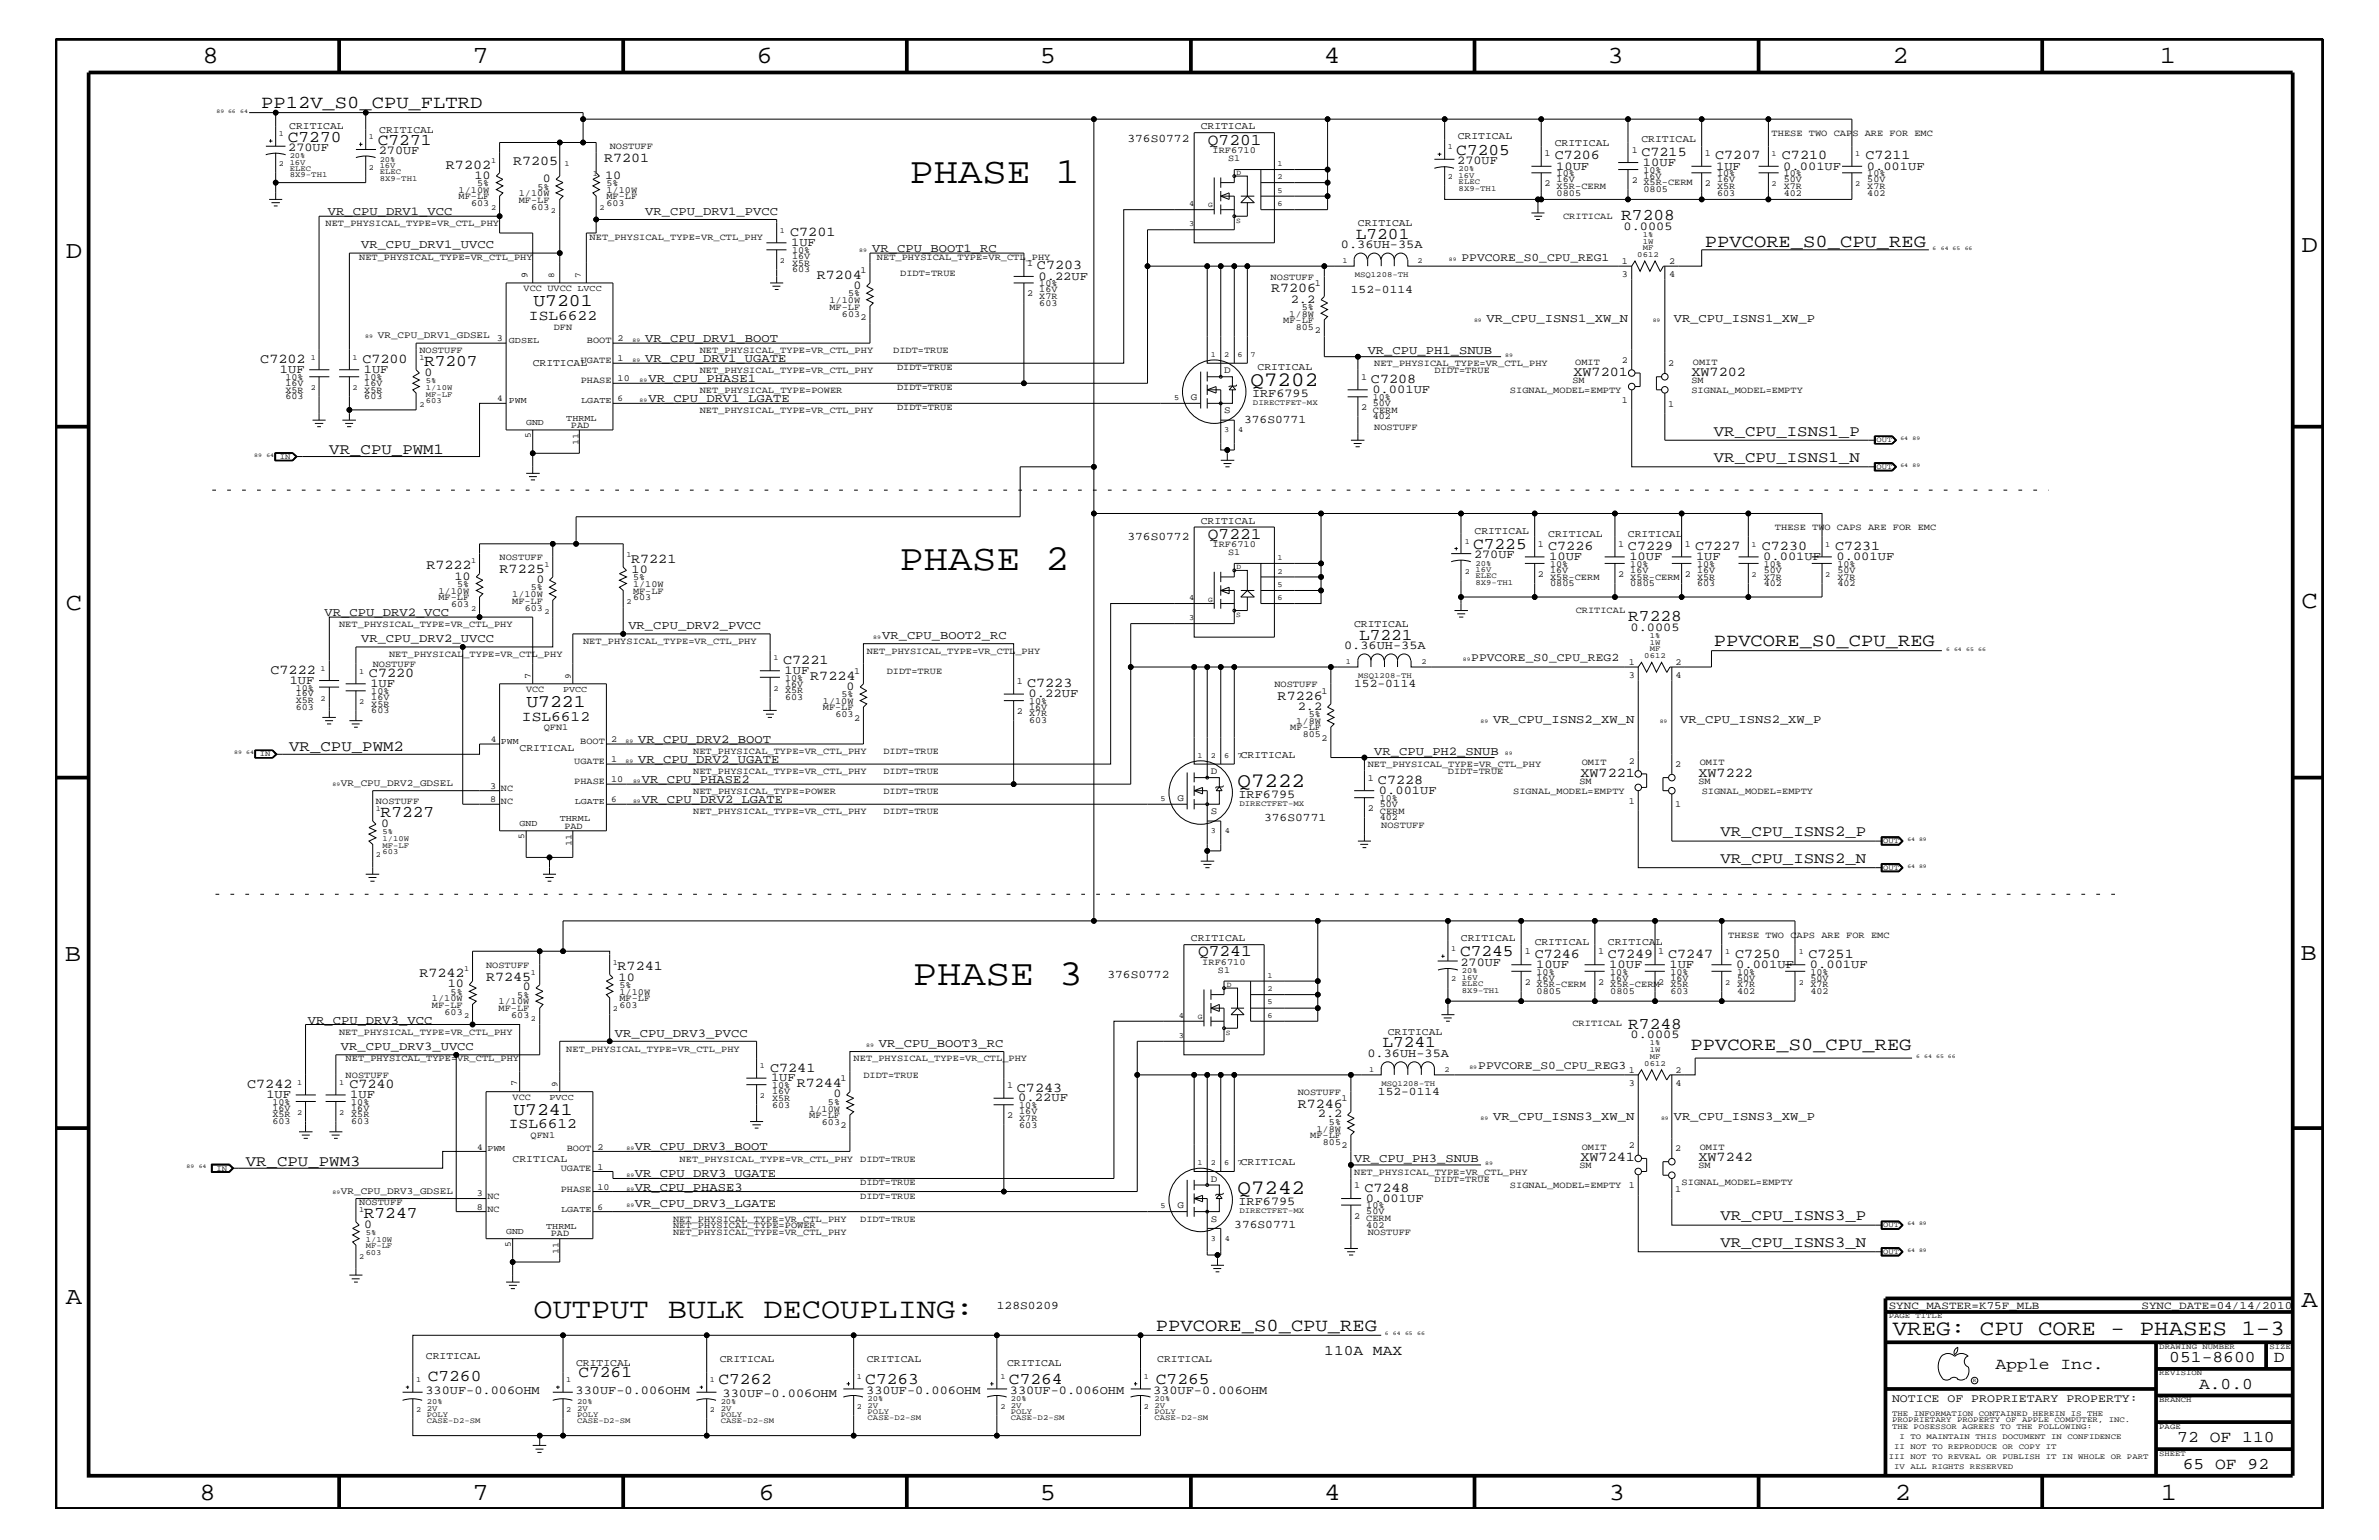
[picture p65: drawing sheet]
<svg xmlns="http://www.w3.org/2000/svg" width="432mm" height="279mm" viewBox="0 0 432 279" stroke-linecap="round" stroke-linejoin="round" font-family="sans-serif">
<defs><g id="words">
<g font-size="6.7">
<text x="165.1" y="33.1">PHASE 1</text>
<text x="163.2" y="103.5">PHASE 2</text>
<text x="165.7" y="178.7">PHASE 3</text>
</g>
<text font-size="5.2" x="96.9" y="239">OUTPUT BULK DECOUPLING:</text>
<g font-size="4.5">
<text x="36.7" y="11.5">8</text>
<text x="85.8" y="11.5">7</text>
<text x="137.3" y="11.5">6</text>
<text x="188.7" y="11.5">5</text>
<text x="240.3" y="11.5">4</text>
<text x="291.8" y="11.5">3</text>
<text x="343.5" y="11.5">2</text>
<text x="392" y="11.5">1</text>
<text x="11.9" y="46.8">D</text>
<text x="417.7" y="45.7">D</text>
<text x="11.9" y="110.6">C</text>
<text x="417.7" y="110.3">C</text>
<text x="11.8" y="174.3">B</text>
<text x="417.6" y="174.2">B</text>
<text x="11.9" y="236.7">A</text>
<text x="417.7" y="237.1">A</text>
<text x="36.2" y="272.1">8</text>
<text x="85.8" y="272.1">7</text>
<text x="137.7" y="272.1">6</text>
<text x="188.7" y="272.1">5</text>
<text x="240.4" y="272.1">4</text>
<text x="292" y="272.1">3</text>
<text x="343.9" y="272.1">2</text>
<text x="392.2" y="272.1">1</text>
</g>
<text font-size="4" x="343.5" y="242.3">VREG: CPU CORE - PHASES 1-3</text>
<g font-size="3.7">
<text x="227" y="70">Q7202</text>
<text x="224.6" y="142.8">Q7222</text>
<text x="224.6" y="216.7">Q7242</text>
</g>
<g font-size="3.3">
<text x="47.4" y="19.6">PP12V_S0_CPU_FLTRD</text>
<text x="309.5" y="44.8">PPVCORE_S0_CPU_REG</text>
<text x="311.1" y="117.2">PPVCORE_S0_CPU_REG</text>
<text x="306.8" y="190.5">PPVCORE_S0_CPU_REG</text>
<text x="209.8" y="241.4">PPVCORE_S0_CPU_REG</text>
</g>
<g font-size="3.2">
<text x="96.8" y="55.6">U7201</text>
<text x="95.5" y="128.3">U7221</text>
<text x="93.2" y="202.3">U7241</text>
</g>
<g font-size="3">
<text x="52.2" y="25.7">C7270</text>
<text x="68.6" y="26.3">C7271</text>
<text x="219.2" y="26.3">Q7201</text>
<text x="264.3" y="28.1">C7205</text>
<text x="294.3" y="40">R7208</text>
<text x="246.1" y="43.4">L7201</text>
<text x="77" y="66.4">R7207</text>
<text x="219.2" y="97.7">Q7221</text>
<text x="267.4" y="99.6">C7225</text>
<text x="295.5" y="112.7">R7228</text>
<text x="246.7" y="116.1">L7221</text>
<text x="69.1" y="148.2">R7227</text>
<text x="217.5" y="173.5">Q7241</text>
<text x="265" y="173.5">C7245</text>
<text x="250.9" y="190">L7241</text>
<text x="295.5" y="186.6">R7248</text>
<text x="66" y="220.9">R7247</text>
<text x="77.6" y="250.6">C7260</text>
<text x="105" y="249.9">C7261</text>
<text x="130.4" y="251.1">C7262</text>
<text x="157.1" y="251.1">C7263</text>
<text x="183.1" y="251.1">C7264</text>
<text x="209.8" y="251.1">C7265</text>
<text x="362.2" y="248.4">Apple Inc.</text>
<text x="393.7" y="247.1">051-8600</text>
<text x="399.2" y="252">A.0.0</text>
<text x="412.7" y="247.1">D</text>
<text x="395.2" y="261.6">72 OF 110</text>
<text x="396.2" y="266.6">65 OF 92</text>
</g>
<g font-size="2.8">
<text x="59.8" y="82.4">VR_CPU_PWM1</text>
<text x="311.1" y="79">VR_CPU_ISNS1_P</text>
<text x="311.1" y="83.8">VR_CPU_ISNS1_N</text>
<text x="52.5" y="136.3">VR_CPU_PWM2</text>
<text x="312.3" y="151.8">VR_CPU_ISNS2_P</text>
<text x="312.3" y="156.6">VR_CPU_ISNS2_N</text>
<text x="44.6" y="211.5">VR_CPU_PWM3</text>
<text x="312.3" y="221.4">VR_CPU_ISNS3_P</text>
<text x="312.3" y="226.3">VR_CPU_ISNS3_N</text>
</g>
<g font-size="2.6">
<text x="96" y="58">ISL6622</text>
<text x="94.7" y="130.8">ISL6612</text>
<text x="92.4" y="204.7">ISL6612</text>
<text x="240.4" y="245.9">110A MAX</text>
</g>
<g font-size="2.5">
<text x="109.6" y="29.4">R7201</text>
<text x="282.2" y="28.9">C7206</text>
<text x="297.9" y="28.3">C7215</text>
<text x="311.3" y="28.9">C7207</text>
<text x="323.4" y="28.9">C7210</text>
<text x="338.6" y="28.9">C7211</text>
<text x="80.9" y="30.6">R7202</text>
<text x="93.1" y="30">R7205</text>
<text x="143.4" y="42.9">C7201</text>
<text x="148.3" y="50.7">R7204</text>
<text x="188.2" y="48.9">C7203</text>
<text x="230.7" y="53">R7206</text>
<text x="47.2" y="65.9">C7202</text>
<text x="65.8" y="65.9">C7200</text>
<text x="248.8" y="69.5">C7208</text>
<text x="285.6" y="68.2">XW7201</text>
<text x="307" y="68.2">XW7202</text>
<text x="281" y="99.9">C7226</text>
<text x="295.5" y="99.9">C7229</text>
<text x="307.7" y="99.9">C7227</text>
<text x="319.8" y="99.9">C7230</text>
<text x="333.1" y="99.9">C7231</text>
<text x="77.4" y="103.3">R7222</text>
<text x="90.7" y="104">R7225</text>
<text x="114.6" y="102.1">R7221</text>
<text x="49.1" y="122.3">C7222</text>
<text x="67" y="122.9">C7220</text>
<text x="142.2" y="120.4">C7221</text>
<text x="147.1" y="123.4">R7224</text>
<text x="186.4" y="124.7">C7223</text>
<text x="231.9" y="127">R7226</text>
<text x="250.1" y="142.3">C7228</text>
<text x="286.9" y="140.9">XW7221</text>
<text x="308.3" y="140.9">XW7222</text>
<text x="278.6" y="173.8">C7246</text>
<text x="291.8" y="173.8">C7249</text>
<text x="302.8" y="173.8">C7247</text>
<text x="315" y="173.8">C7250</text>
<text x="328.3" y="173.8">C7251</text>
<text x="76.1" y="177.3">R7242</text>
<text x="88.2" y="177.9">R7245</text>
<text x="112.1" y="176.1">R7241</text>
<text x="44.9" y="197.4">C7242</text>
<text x="63.4" y="197.4">C7240</text>
<text x="139.8" y="194.4">C7241</text>
<text x="144.6" y="197.3">R7244</text>
<text x="184.6" y="198.1">C7243</text>
<text x="235.5" y="200.9">R7246</text>
<text x="286.9" y="210.7">XW7241</text>
<text x="308.3" y="210.7">XW7242</text>
<text x="247.6" y="216.2">C7248</text>
</g>
<g font-size="2.2">
<text x="52.3" y="27.4">270UF</text>
<text x="68.7" y="28">270UF</text>
<text x="264.5" y="29.7">270UF</text>
<text x="86.1" y="32.5">10</text>
<text x="98.6" y="33">0</text>
<text x="109.8" y="32.5">10</text>
<text x="282.4" y="30.8">10UF</text>
<text x="298.2" y="30.2">10UF</text>
<text x="311.5" y="30.8">1UF</text>
<text x="323.7" y="30.8">0.001UF</text>
<text x="338.8" y="30.8">0.001UF</text>
<text x="59.5" y="39">VR_CPU_DRV1_VCC</text>
<text x="117.1" y="39">VR_CPU_DRV1_PVCC</text>
<text x="294.7" y="41.7">0.0005</text>
<text x="65.5" y="45.1">VR_CPU_DRV1_UVCC</text>
<text x="143.6" y="44.6">1UF</text>
<text x="158.3" y="45.7">VR_CPU_BOOT1_RC</text>
<text x="243.4" y="45.1">0.36UH-35A</text>
<text x="154.9" y="52.4">0</text>
<text x="188.5" y="50.7">0.22UF</text>
<text x="234.3" y="54.9">2.2</text>
<text x="269.8" y="58.4">VR_CPU_ISNS1_XW_N</text>
<text x="303.8" y="58.4">VR_CPU_ISNS1_XW_P</text>
<text x="117.1" y="65.6">VR_CPU_DRV1_UGATE</text>
<text x="117.1" y="62">VR_CPU_DRV1_BOOT</text>
<text x="248.2" y="64.2">VR_CPU_PH1_SNUB</text>
<text x="50.8" y="67.7">1UF</text>
<text x="66" y="67.7">1UF</text>
<text x="77" y="68.2">0</text>
<text x="117.7" y="69.3">VR_CPU_PHASE1</text>
<text x="227.2" y="72">IRF6795</text>
<text x="249.1" y="71.3">0.001UF</text>
<text x="117.7" y="72.9">VR_CPU_DRV1_LGATE</text>
<text x="267.5" y="101.3">270UF</text>
<text x="281.2" y="101.6">10UF</text>
<text x="295.7" y="101.6">10UF</text>
<text x="307.8" y="101.6">1UF</text>
<text x="320" y="101.6">0.001UF</text>
<text x="333.3" y="101.6">0.001UF</text>
<text x="82.5" y="105.2">10</text>
<text x="97.4" y="105.8">0</text>
<text x="114.6" y="104">10</text>
<text x="58.9" y="111.7">VR_CPU_DRV2_VCC</text>
<text x="65.5" y="116.5">VR_CPU_DRV2_UVCC</text>
<text x="114" y="114.2">VR_CPU_DRV2_PVCC</text>
<text x="160.1" y="115.9">VR_CPU_BOOT2_RC</text>
<text x="244" y="117.8">0.36UH-35A</text>
<text x="296" y="114.4">0.0005</text>
<text x="52.6" y="124.1">1UF</text>
<text x="67.2" y="124.7">1UF</text>
<text x="142.4" y="122.3">1UF</text>
<text x="153.7" y="125.2">0</text>
<text x="186.7" y="126.5">0.22UF</text>
<text x="235.5" y="128.8">2.2</text>
<text x="271" y="131.1">VR_CPU_ISNS2_XW_N</text>
<text x="305" y="131.1">VR_CPU_ISNS2_XW_P</text>
<text x="115.8" y="134.7">VR_CPU_DRV2_BOOT</text>
<text x="249.4" y="136.9">VR_CPU_PH2_SNUB</text>
<text x="115.8" y="138.4">VR_CPU_DRV2_UGATE</text>
<text x="116.5" y="142">VR_CPU_PHASE2</text>
<text x="116.5" y="145.7">VR_CPU_DRV2_LGATE</text>
<text x="224.8" y="144.7">IRF6795</text>
<text x="250.3" y="144">0.001UF</text>
<text x="69.2" y="150.1">0</text>
<text x="81.3" y="179.1">10</text>
<text x="94.9" y="179.7">0</text>
<text x="112.3" y="177.9">10</text>
<text x="265.1" y="175.2">270UF</text>
<text x="278.8" y="175.6">10UF</text>
<text x="292.1" y="175.6">10UF</text>
<text x="303" y="175.6">1UF</text>
<text x="315.1" y="175.6">0.001UF</text>
<text x="328.5" y="175.6">0.001UF</text>
<text x="55.9" y="185.7">VR_CPU_DRV3_VCC</text>
<text x="61.9" y="190.5">VR_CPU_DRV3_UVCC</text>
<text x="111.6" y="188.1">VR_CPU_DRV3_PVCC</text>
<text x="159.5" y="189.9">VR_CPU_BOOT3_RC</text>
<text x="248.2" y="191.7">0.36UH-35A</text>
<text x="296" y="188.3">0.0005</text>
<text x="140" y="196.2">1UF</text>
<text x="48.3" y="199.2">1UF</text>
<text x="63.6" y="199.2">1UF</text>
<text x="151.3" y="199.1">0</text>
<text x="184.8" y="199.8">0.22UF</text>
<text x="239.2" y="202.7">2.2</text>
<text x="271" y="203.2">VR_CPU_ISNS3_XW_N</text>
<text x="303.8" y="203.2">VR_CPU_ISNS3_XW_P</text>
<text x="115.2" y="208.7">VR_CPU_DRV3_BOOT</text>
<text x="115.2" y="213.6">VR_CPU_DRV3_UGATE</text>
<text x="245.8" y="210.8">VR_CPU_PH3_SNUB</text>
<text x="115.2" y="219">VR_CPU_DRV3_LGATE</text>
<text x="115.2" y="216">VR_CPU_PHASE3</text>
<text x="224.8" y="218.6">IRF6795</text>
<text x="247.9" y="218">0.001UF</text>
<text x="66.1" y="222.8">0</text>
<text x="77.2" y="252.8">330UF-0.006OHM</text>
<text x="104.5" y="252.8">330UF-0.006OHM</text>
<text x="131.1" y="253.4">330UF-0.006OHM</text>
<text x="157.2" y="252.8">330UF-0.006OHM</text>
<text x="183.3" y="252.8">330UF-0.006OHM</text>
<text x="209.3" y="252.8">330UF-0.006OHM</text>
</g>
<g font-size="2.1">
<text x="204.6" y="25.9">376S0772</text>
<text x="265.3" y="47.3">PPVCORE_S0_CPU_REG1</text>
<text x="245.2" y="53.2">152-0114</text>
<text x="225.8" y="76.8">376S0771</text>
<text x="204.6" y="98">376S0772</text>
<text x="245.8" y="124.7">152-0114</text>
<text x="267" y="120">PPVCORE_S0_CPU_REG2</text>
<text x="229.4" y="149">376S0771</text>
<text x="201" y="177.4">376S0772</text>
<text x="268.3" y="194">PPVCORE_S0_CPU_REG3</text>
<text x="250.1" y="198.7">152-0114</text>
<text x="224" y="222.9">376S0771</text>
<text x="180.9" y="237.4">128S0209</text>
<text x="343.4" y="254.4">NOTICE OF PROPRIETARY PROPERTY:</text>
</g>
<g font-size="2">
<text x="342.8" y="237.4">SYNC_MASTER=K75F_MLB</text>
<text x="388.7" y="237.4">SYNC_DATE=04/14/2010</text>
</g>
<g font-size="1.9">
<text x="52.5" y="23.5">CRITICAL</text>
<text x="217.9" y="23.5">CRITICAL</text>
<text x="68.8" y="24.1">CRITICAL</text>
<text x="264.6" y="25.3">CRITICAL</text>
<text x="282.2" y="26.5">CRITICAL</text>
<text x="297.9" y="25.9">CRITICAL</text>
<text x="246.5" y="41">CRITICAL</text>
<text x="96.7" y="66.5">CRITICAL</text>
<text x="228.3" y="67.1">CRITICAL</text>
<text x="217.9" y="95">CRITICAL</text>
<text x="267.6" y="96.8">CRITICAL</text>
<text x="281" y="97.4">CRITICAL</text>
<text x="295.5" y="97.4">CRITICAL</text>
<text x="245.8" y="113.7">CRITICAL</text>
<text x="94.3" y="136.2">CRITICAL</text>
<text x="225.2" y="137.4">CRITICAL</text>
<text x="216.2" y="170.7">CRITICAL</text>
<text x="265.2" y="170.7">CRITICAL</text>
<text x="278.6" y="171.4">CRITICAL</text>
<text x="291.8" y="171.4">CRITICAL</text>
<text x="251.9" y="187.7">CRITICAL</text>
<text x="93" y="210.8">CRITICAL</text>
<text x="225.2" y="211.4">CRITICAL</text>
<text x="77.3" y="246.5">CRITICAL</text>
<text x="104.6" y="247.8">CRITICAL</text>
<text x="130.6" y="247.1">CRITICAL</text>
<text x="157.3" y="247.1">CRITICAL</text>
<text x="182.8" y="247.8">CRITICAL</text>
<text x="210.1" y="247.1">CRITICAL</text>
</g>
<g font-size="1.8">
<text x="68.6" y="61.4">VR_CPU_DRV1_GDSEL</text>
<text x="222.2" y="67.7">D</text>
<text x="216.2" y="72.6">G</text>
<text x="222.2" y="75">S</text>
<text x="61.9" y="142.6">VR_CPU_DRV2_GDSEL</text>
<text x="219.8" y="140.4">D</text>
<text x="213.7" y="145.3">G</text>
<text x="219.8" y="147.7">S</text>
<text x="219.8" y="214.4">D</text>
<text x="61.9" y="216.6">VR_CPU_DRV3_GDSEL</text>
<text x="213.7" y="219.2">G</text>
<text x="219.8" y="221.7">S</text>
</g>
<g font-size="1.7">
<text x="110.7" y="27.1">NOSTUFF</text>
<text x="220.1" y="27.7">IRF6710</text>
<text x="222.9" y="29.2">S1</text>
<text x="280.3" y="28.3">1</text>
<text x="296.2" y="27.7">1</text>
<text x="309.5" y="28.3">1</text>
<text x="321.6" y="24.7">THESE TWO CAPS ARE FOR EMC</text>
<text x="83.2" y="35">1/10W</text>
<text x="86.6" y="33.7">5%</text>
<text x="94.1" y="35.6">1/10W</text>
<text x="97.5" y="34.4">5%</text>
<text x="110.1" y="35">1/10W</text>
<text x="110.1" y="33.7">5%</text>
<text x="280.3" y="33.7">2</text>
<text x="282.5" y="33">16V</text>
<text x="282.5" y="31.9">10%</text>
<text x="282.5" y="35.5">0805</text>
<text x="282.5" y="34.2">X5R-CERM</text>
<text x="296.2" y="33.1">2</text>
<text x="298.3" y="33.6">X5R-CERM</text>
<text x="298.3" y="34.8">0805</text>
<text x="298.3" y="32.5">16V</text>
<text x="298.3" y="31.4">10%</text>
<text x="309.5" y="33.7">2</text>
<text x="311.7" y="34.2">X5R</text>
<text x="311.7" y="35.5">603</text>
<text x="311.7" y="33">16V</text>
<text x="311.7" y="31.9">10%</text>
<text x="323.8" y="35.5">402</text>
<text x="323.8" y="31.9">10%</text>
<text x="323.8" y="33">50V</text>
<text x="323.8" y="34.2">X7R</text>
<text x="338.9" y="35.5">402</text>
<text x="338.9" y="31.9">10%</text>
<text x="338.9" y="33">50V</text>
<text x="338.9" y="34.2">X7R</text>
<text x="59.1" y="41">NET_PHYSICAL_TYPE=VR_CTL_PHY</text>
<text x="83.2" y="36.2">MF-LF</text>
<text x="85.5" y="37.4">603</text>
<text x="94.1" y="36.8">MF-LF</text>
<text x="96.4" y="38">603</text>
<text x="110.1" y="36.2">MF-LF</text>
<text x="110.1" y="37.4">603</text>
<text x="283.7" y="39.8">CRITICAL</text>
<text x="65.2" y="47.1">NET_PHYSICAL_TYPE=VR_CTL_PHY</text>
<text x="107" y="43.5">NET_PHYSICAL_TYPE=VR_CTL_PHY</text>
<text x="143.8" y="45.9">10%</text>
<text x="143.8" y="47">16V</text>
<text x="159.2" y="47.1">NET_PHYSICAL_TYPE=VR_CTL_PHY</text>
<text x="294.4" y="47.9">1</text>
<text x="302.9" y="47.9">2</text>
<text x="95" y="52.8">VCC UVCC LVCC</text>
<text x="95.8" y="50.4" transform="rotate(-90 95.8 50.4)">9</text>
<text x="143.8" y="48.2">X5R</text>
<text x="143.8" y="49.4">603</text>
<text x="153.9" y="53.8">5%</text>
<text x="156.2" y="49.6">1</text>
<text x="163.4" y="50.2">DIDT=TRUE</text>
<text x="186.4" y="53.8">2</text>
<text x="186.4" y="48.3">1</text>
<text x="188.6" y="51.9">10%</text>
<text x="188.6" y="53">16V</text>
<text x="230.6" y="50.7">NOSTUFF</text>
<text x="238.7" y="51.9">1</text>
<text x="294.4" y="50.2">3</text>
<text x="302.9" y="50.2">4</text>
<text x="100.5" y="59.8">DFN</text>
<text x="150.5" y="55">1/10W</text>
<text x="150.5" y="56.2">MF-LF</text>
<text x="152.8" y="57.4">603</text>
<text x="156.2" y="58">2</text>
<text x="188.6" y="55.5">603</text>
<text x="188.6" y="54.2">X7R</text>
<text x="232.9" y="58.6">MF-LF</text>
<text x="234" y="57.4">1/8W</text>
<text x="235.2" y="59.8">805</text>
<text x="236.3" y="56.2">5%</text>
<text x="76.1" y="64">NOSTUFF</text>
<text x="90.2" y="61.9">3</text>
<text x="105.4" y="65.9">UGATE</text>
<text x="106.5" y="62.3">BOOT</text>
<text x="112.1" y="65.6">1</text>
<text x="112.1" y="61.9">2</text>
<text x="127" y="64">NET_PHYSICAL_TYPE=VR_CTL_PHY</text>
<text x="162.1" y="64">DIDT=TRUE</text>
<text x="238.7" y="60.4">2</text>
<text x="294.4" y="65.9">2</text>
<text x="51.8" y="70">16V</text>
<text x="51.8" y="71.2">X5R</text>
<text x="51.8" y="68.9">10%</text>
<text x="66.1" y="70">16V</text>
<text x="66.1" y="68.9">10%</text>
<text x="66.1" y="71.2">X5R</text>
<text x="105.4" y="69.5">PHASE</text>
<text x="112.1" y="69.2">10</text>
<text x="127" y="67.7">NET_PHYSICAL_TYPE=VR_CTL_PHY</text>
<text x="127" y="71.3">NET_PHYSICAL_TYPE=POWER</text>
<text x="162.8" y="67.1">DIDT=TRUE</text>
<text x="162.8" y="70.7">DIDT=TRUE</text>
<text x="247.1" y="68.9">1</text>
<text x="249.4" y="66.5">NET_PHYSICAL_TYPE=VR_CTL_PHY</text>
<text x="260.3" y="67.7">DIDT=TRUE</text>
<text x="274.1" y="71.3">SIGNAL_MODEL=EMPTY</text>
<text x="285.4" y="69.5">SM</text>
<text x="285.9" y="66.2">OMIT</text>
<text x="302.8" y="66.5">2</text>
<text x="307" y="71.3">SIGNAL_MODEL=EMPTY</text>
<text x="307" y="69.5">SM</text>
<text x="307.3" y="66.2">OMIT</text>
<text x="51.8" y="72.4">603</text>
<text x="66.1" y="72.4">603</text>
<text x="103.6" y="77.7">PAD</text>
<text x="127" y="75">NET_PHYSICAL_TYPE=VR_CTL_PHY</text>
<text x="162.8" y="74.4">DIDT=TRUE</text>
<text x="247.1" y="74.4">2</text>
<text x="249.2" y="73.7">50V</text>
<text x="249.2" y="74.9">CERM</text>
<text x="249.2" y="76.1">402</text>
<text x="249.2" y="72.6">10%</text>
<text x="294.4" y="73.2">1</text>
<text x="302.8" y="73.8">1</text>
<text x="249.4" y="78">NOSTUFF</text>
<text x="90.7" y="101.6">NOSTUFF</text>
<text x="220.1" y="99.3">IRF6710</text>
<text x="222.9" y="100.7">S1</text>
<text x="279.1" y="99.3">1</text>
<text x="293.7" y="99.3">1</text>
<text x="305.8" y="99.3">1</text>
<text x="322.2" y="96.2">THESE TWO CAPS ARE FOR EMC</text>
<text x="79.6" y="107.7">1/10W</text>
<text x="83" y="106.5">5%</text>
<text x="96.4" y="107.1">5%</text>
<text x="114.9" y="107.7">MF-LF</text>
<text x="114.9" y="106.5">1/10W</text>
<text x="114.9" y="105.3">5%</text>
<text x="279.1" y="104.7">2</text>
<text x="281.3" y="102.9">10%</text>
<text x="281.3" y="104">16V</text>
<text x="281.3" y="105.2">X5R-CERM</text>
<text x="281.3" y="106.4">0805</text>
<text x="293.7" y="104.7">2</text>
<text x="295.9" y="105.2">X5R-CERM</text>
<text x="295.9" y="102.9">10%</text>
<text x="295.9" y="104">16V</text>
<text x="295.9" y="106.4">0805</text>
<text x="305.8" y="104.7">2</text>
<text x="308" y="102.9">10%</text>
<text x="308" y="105.2">X5R</text>
<text x="308" y="104">16V</text>
<text x="308" y="106.4">603</text>
<text x="320.1" y="102.9">10%</text>
<text x="320.1" y="106.4">402</text>
<text x="320.1" y="104">50V</text>
<text x="320.1" y="105.2">X7R</text>
<text x="333.5" y="102.9">10%</text>
<text x="333.5" y="106.4">402</text>
<text x="333.5" y="104">50V</text>
<text x="333.5" y="105.2">X7R</text>
<text x="61.6" y="113.7">NET_PHYSICAL_TYPE=VR_CTL_PHY</text>
<text x="79.6" y="108.9">MF-LF</text>
<text x="81.9" y="110.2">603</text>
<text x="93" y="109.5">MF-LF</text>
<text x="93" y="108.3">1/10W</text>
<text x="95.2" y="110.8">603</text>
<text x="114.9" y="108.9">603</text>
<text x="286" y="111.2">CRITICAL</text>
<text x="70.6" y="119.2">NET_PHYSICAL_TYPE=VR_CTL_PHY</text>
<text x="105.8" y="116.8">NET_PHYSICAL_TYPE=VR_CTL_PHY</text>
<text x="157.3" y="118.6">NET_PHYSICAL_TYPE=VR_CTL_PHY</text>
<text x="53.7" y="125.3">10%</text>
<text x="67.4" y="125.9">10%</text>
<text x="67.6" y="121">NOSTUFF</text>
<text x="95.5" y="125.5">VCC</text>
<text x="96.4" y="123.1" transform="rotate(-90 96.4 123.1)">7</text>
<text x="142.5" y="124.6">16V</text>
<text x="142.5" y="123.5">10%</text>
<text x="142.5" y="125.8">X5R</text>
<text x="155" y="122.3">1</text>
<text x="161" y="122.3">DIDT=TRUE</text>
<text x="184.6" y="124.1">1</text>
<text x="231.3" y="124.7">NOSTUFF</text>
<text x="239.9" y="125.9">1</text>
<text x="295.7" y="123">3</text>
<text x="295.7" y="120.7">1</text>
<text x="304.1" y="123">4</text>
<text x="304.1" y="120.7">2</text>
<text x="53.7" y="126.4">16V</text>
<text x="53.7" y="127.6">X5R</text>
<text x="53.7" y="128.8">603</text>
<text x="67.4" y="129.4">603</text>
<text x="67.4" y="128.2">X5R</text>
<text x="67.4" y="127">16V</text>
<text x="142.5" y="127">603</text>
<text x="149.4" y="128.9">MF-LF</text>
<text x="149.4" y="127.7">1/10W</text>
<text x="151.6" y="130.2">603</text>
<text x="152.7" y="126.5">5%</text>
<text x="155" y="130.8">2</text>
<text x="184.6" y="129.6">2 X7R</text>
<text x="186.8" y="131.3">603</text>
<text x="186.8" y="128.8">16V</text>
<text x="186.8" y="127.7">10%</text>
<text x="235.3" y="131.3">1/8W</text>
<text x="237.6" y="130.2">5%</text>
<text x="98.7" y="132.5">QFN1</text>
<text x="105.3" y="135">BOOT</text>
<text x="110.9" y="134.6">2</text>
<text x="125.8" y="136.8">NET_PHYSICAL_TYPE=VR_CTL_PHY</text>
<text x="160.4" y="136.8">DIDT=TRUE</text>
<text x="234.2" y="132.5">MF-LF</text>
<text x="236.5" y="133.8">805</text>
<text x="239.9" y="134.4">2</text>
<text x="89" y="143.1">3</text>
<text x="90.9" y="143.5">NC</text>
<text x="104.2" y="138.6">UGATE</text>
<text x="104.2" y="142.3">PHASE</text>
<text x="110.9" y="138.3">1</text>
<text x="110.9" y="141.9">10</text>
<text x="125.8" y="140.4">NET_PHYSICAL_TYPE=VR_CTL_PHY</text>
<text x="160.4" y="140.4">DIDT=TRUE</text>
<text x="248.2" y="141.7">1</text>
<text x="248.2" y="139.2">NET_PHYSICAL_TYPE=VR_CTL_PHY</text>
<text x="262.8" y="140.4">DIDT=TRUE</text>
<text x="286.7" y="142.3">SM</text>
<text x="287.1" y="138.9">OMIT</text>
<text x="295.7" y="138.6">2</text>
<text x="304" y="139.2">2</text>
<text x="308.3" y="142.3">SM</text>
<text x="308.5" y="138.9">OMIT</text>
<text x="68.2" y="145.9">NOSTUFF</text>
<text x="89" y="145.6">8</text>
<text x="90.9" y="145.9">NC</text>
<text x="125.8" y="147.7">NET_PHYSICAL_TYPE=VR_CTL_PHY</text>
<text x="125.8" y="144">NET_PHYSICAL_TYPE=POWER</text>
<text x="160.4" y="147.7">DIDT=TRUE</text>
<text x="160.4" y="144">DIDT=TRUE</text>
<text x="248.2" y="147.1">2</text>
<text x="250.4" y="148.8">402</text>
<text x="250.4" y="146.4">50V</text>
<text x="250.4" y="145.3">10%</text>
<text x="250.4" y="147.6">CERM</text>
<text x="274.7" y="144">SIGNAL_MODEL=EMPTY</text>
<text x="295.7" y="145.9">1</text>
<text x="304" y="146.5">1</text>
<text x="308.9" y="144">SIGNAL_MODEL=EMPTY</text>
<text x="102.4" y="150.4">PAD</text>
<text x="250.7" y="150.1">NOSTUFF</text>
<text x="276.8" y="173.2">1</text>
<text x="290.1" y="173.2">1</text>
<text x="301" y="173.2">1</text>
<text x="313.7" y="170.1">THESE TWO CAPS ARE FOR EMC</text>
<text x="88.2" y="175.6">NOSTUFF</text>
<text x="112.4" y="179.3">5%</text>
<text x="218.2" y="175">IRF6710</text>
<text x="221.1" y="176.5">S1</text>
<text x="276.8" y="178.7">2 X5R-CERM</text>
<text x="278.9" y="177.9">16V</text>
<text x="278.9" y="176.8">10%</text>
<text x="290.1" y="178.7">2 X5R-CERM2 X5R</text>
<text x="292.3" y="176.8">10%</text>
<text x="292.3" y="177.9">16V</text>
<text x="303.2" y="177.9">16V</text>
<text x="303.2" y="176.8">10%</text>
<text x="315.3" y="176.8">10%</text>
<text x="315.3" y="177.9">50V</text>
<text x="315.3" y="179.1">X7R</text>
<text x="328.6" y="176.8">10%</text>
<text x="328.6" y="177.9">50V</text>
<text x="328.6" y="179.1">X7R</text>
<text x="78.4" y="181.6">1/10W</text>
<text x="78.4" y="182.9">MF-LF</text>
<text x="80.7" y="184.1">603</text>
<text x="81.8" y="180.5">5%</text>
<text x="90.5" y="182.2">1/10W</text>
<text x="90.5" y="183.5">MF-LF</text>
<text x="92.8" y="184.7">603</text>
<text x="93.9" y="181">5%</text>
<text x="112.4" y="181.6">MF-LF</text>
<text x="112.4" y="182.9">603</text>
<text x="112.4" y="180.5">1/10W</text>
<text x="278.9" y="180.4">0805</text>
<text x="292.3" y="180.4">0805</text>
<text x="303.2" y="180.4">603</text>
<text x="315.3" y="180.4">402</text>
<text x="328.6" y="180.4">402</text>
<text x="61.6" y="187.7">NET_PHYSICAL_TYPE=VR_CTL_PHY</text>
<text x="102.8" y="190.8">NET_PHYSICAL_TYPE=VR_CTL_PHY</text>
<text x="285.4" y="186.1">CRITICAL</text>
<text x="62.7" y="195.6">NOSTUFF</text>
<text x="62.7" y="192.6">NET_PHYSICAL_TYPE=VR_CTL_PHY</text>
<text x="93.9" y="197" transform="rotate(-90 93.9 197)">7</text>
<text x="140.1" y="197.4">10%</text>
<text x="152.6" y="196.2">1</text>
<text x="154.9" y="192.6">NET_PHYSICAL_TYPE=VR_CTL_PHY</text>
<text x="156.7" y="195.6">DIDT=TRUE</text>
<text x="182.8" y="197.4">1</text>
<text x="295.7" y="197">3</text>
<text x="295.7" y="194.7">1</text>
<text x="304.1" y="197">4</text>
<text x="304.1" y="194.7">2</text>
<text x="49.4" y="201.5">16V</text>
<text x="49.4" y="202.7">X5R</text>
<text x="49.4" y="200.4">10%</text>
<text x="49.4" y="204">603</text>
<text x="63.8" y="204">603</text>
<text x="63.8" y="202.7">X5R</text>
<text x="63.8" y="201.5">16V</text>
<text x="63.8" y="200.4">10%</text>
<text x="93" y="199.5">VCC</text>
<text x="140.1" y="198.5">16V</text>
<text x="140.1" y="199.8">X5R</text>
<text x="140.1" y="200.9">603</text>
<text x="146.9" y="202.9">MF-LF</text>
<text x="146.9" y="201.7">1/10W</text>
<text x="150.3" y="200.4">5%</text>
<text x="182.8" y="202.9">2</text>
<text x="185" y="202.1">16V</text>
<text x="185" y="201">10%</text>
<text x="185" y="203.4">X7R</text>
<text x="235.5" y="198.7">NOSTUFF</text>
<text x="243.5" y="199.8">1</text>
<text x="96.3" y="206.5">QFN1</text>
<text x="102.9" y="208.9">BOOT</text>
<text x="108.5" y="208.6">2</text>
<text x="149.2" y="204.1">603</text>
<text x="152.6" y="204.7">2</text>
<text x="185" y="204.6">603</text>
<text x="237.8" y="206.5">MF-LF</text>
<text x="238.9" y="205.3">1/8W</text>
<text x="240.1" y="207.7">805</text>
<text x="241.2" y="204.1">5%</text>
<text x="243.5" y="208.3">2</text>
<text x="287.1" y="208.6">OMIT</text>
<text x="295.7" y="208.3">2</text>
<text x="304" y="208.9">2</text>
<text x="308.5" y="208.6">OMIT</text>
<text x="101.8" y="212.5">UGATE</text>
<text x="108.5" y="212.2">1</text>
<text x="108.5" y="215.8">10</text>
<text x="123.4" y="210.8">NET_PHYSICAL_TYPE=VR_CTL_PHY</text>
<text x="156.1" y="210.8">DIDT=TRUE</text>
<text x="156.1" y="215">DIDT=TRUE</text>
<text x="245.8" y="215.6">1</text>
<text x="245.8" y="213.2">NET_PHYSICAL_TYPE=VR_CTL_PHY</text>
<text x="260.3" y="214.4">DIDT=TRUE</text>
<text x="274.1" y="215.6">SIGNAL_MODEL=EMPTY</text>
<text x="286.7" y="211.9">SM</text>
<text x="295.7" y="215.6">1</text>
<text x="305.2" y="215">SIGNAL_MODEL=EMPTY</text>
<text x="308.3" y="211.9">SM</text>
<text x="65.2" y="218.6">NOSTUFF</text>
<text x="86.5" y="219.5">8</text>
<text x="86.5" y="217">3</text>
<text x="88.5" y="217.5">NC</text>
<text x="88.5" y="219.8">NC</text>
<text x="101.8" y="216.2">PHASE</text>
<text x="122.2" y="221.7">NET_PHYSICAL_TYPE=VR_CTL_PHY</text>
<text x="156.1" y="221.7">DIDT=TRUE</text>
<text x="156.1" y="217.5">DIDT=TRUE</text>
<text x="245.8" y="221.1">2 CERM</text>
<text x="248" y="220.3">50V</text>
<text x="248" y="219.2">10%</text>
<text x="304" y="216.2">1</text>
<text x="100" y="224.3">PAD</text>
<text x="122.2" y="224.1">NET_PHYSICAL_TYPE=VR_CTL_PHY</text>
<text x="122.2" y="222.9">NET_PHYSICAL_TYPE=POWER</text>
<text x="248" y="222.8">402</text>
<text x="248.2" y="224.1">NOSTUFF</text>
</g>
<g font-size="1.6">
<text x="100.6" y="50.5" transform="rotate(-90 100.6 50.5)">8</text>
<text x="105.4" y="50.5" transform="rotate(-90 105.4 50.5)">7</text>
<text x="92.4" y="62.3">GDSEL</text>
<text x="90.3" y="72.8">4</text>
<text x="92.4" y="73.2">PWM</text>
<text x="95.5" y="77.2">GND</text>
<text x="102.8" y="76.3">THRML</text>
<text x="105.5" y="73.2">LGATE</text>
<text x="112.1" y="72.8">6</text>
<text x="96.4" y="79.5" transform="rotate(-90 96.4 79.5)">5</text>
<text x="105" y="80.8" transform="rotate(-90 105 80.8)">11</text>
<text x="102.2" y="125.5">PVCC</text>
<text x="103.6" y="123.2" transform="rotate(-90 103.6 123.2)">9</text>
<text x="89.1" y="134.6">4</text>
<text x="90.9" y="135">PWM</text>
<text x="94.3" y="149.9">GND</text>
<text x="101.6" y="149">THRML</text>
<text x="104.3" y="145.9">LGATE</text>
<text x="110.9" y="145.6">6</text>
<text x="95.2" y="152.3" transform="rotate(-90 95.2 152.3)">5</text>
<text x="103.7" y="153.5" transform="rotate(-90 103.7 153.5)">11</text>
<text x="101.2" y="197.2" transform="rotate(-90 101.2 197.2)">9</text>
<text x="99.7" y="199.5">PVCC</text>
<text x="86.6" y="208.6">4</text>
<text x="88.5" y="208.9">PWM</text>
<text x="101.9" y="219.8">LGATE</text>
<text x="108.5" y="219.5">6</text>
<text x="91.9" y="223.9">GND</text>
<text x="92.7" y="226.2" transform="rotate(-90 92.7 226.2)">5</text>
<text x="99.1" y="223">THRML</text>
<text x="101.3" y="227.5" transform="rotate(-90 101.3 227.5)">11</text>
</g>
<g font-size="1.4">
<text x="50.6" y="24.7">1</text>
<text x="52.6" y="29.9">16V</text>
<text x="52.6" y="28.6">20%</text>
<text x="67" y="25.3">1</text>
<text x="68.9" y="29.3">20%</text>
<text x="89.2" y="29.5">1</text>
<text x="262.8" y="27.1">1</text>
<text x="321.6" y="28.3">1</text>
<text x="336.7" y="28.3">1</text>
<text x="50.6" y="30.2">2</text>
<text x="52.6" y="32.2">8X9-TH1</text>
<text x="52.6" y="31">ELEC</text>
<text x="67" y="30.8">2</text>
<text x="68.9" y="32.8">8X9-TH1</text>
<text x="68.9" y="31.6">ELEC</text>
<text x="68.9" y="30.5">16V</text>
<text x="102.4" y="30.2">1</text>
<text x="107.6" y="31.9">1</text>
<text x="224.5" y="31.7">D</text>
<text x="231.9" y="35">5</text>
<text x="231.9" y="32.5">2</text>
<text x="231.9" y="30.2">1</text>
<text x="262.8" y="32.5">2</text>
<text x="264.8" y="34.7">8X9-TH1</text>
<text x="264.8" y="32.3">16V</text>
<text x="264.8" y="33.4">ELEC</text>
<text x="264.8" y="31.1">20%</text>
<text x="321.6" y="33.7">2</text>
<text x="336.7" y="33.7">2</text>
<text x="89.2" y="38">2</text>
<text x="100" y="38.6">2</text>
<text x="108.8" y="38">2</text>
<text x="215.8" y="41">3</text>
<text x="215.8" y="37.4">4</text>
<text x="219.3" y="37.6">G</text>
<text x="224.4" y="40.4">S</text>
<text x="231.9" y="37.4">6</text>
<text x="141.6" y="47.7">2</text>
<text x="141.6" y="42.3">1</text>
<text x="243.7" y="47.7">1</text>
<text x="257.3" y="47.7">2</text>
<text x="297.2" y="46.6">0612</text>
<text x="298.2" y="45.4">MF</text>
<text x="298.2" y="44.2">1W</text>
<text x="298.2" y="43">1%</text>
<text x="245.9" y="50.2">MSQ1208-TH</text>
<text x="56.4" y="65.3">1</text>
<text x="64" y="65.3">1</text>
<text x="76.1" y="65.3">1</text>
<text x="219.8" y="64.7">1</text>
<text x="222.2" y="64.7">2</text>
<text x="224.6" y="64.7">6</text>
<text x="227" y="64.7">7</text>
<text x="56.4" y="70.7">2</text>
<text x="64" y="70.7">2</text>
<text x="77.3" y="69.5">5%</text>
<text x="77.3" y="70.7">1/10W</text>
<text x="77.3" y="72">MF-LF</text>
<text x="76.1" y="73.8">2</text>
<text x="77.3" y="73.2">603</text>
<text x="213.1" y="72.6">5</text>
<text x="227.4" y="73.4">DIRECTFET-MX</text>
<text x="50.8" y="83.3">IN</text>
<text x="222.2" y="78.3">3</text>
<text x="224.7" y="78.3">4</text>
<text x="340.6" y="80.2">OUT</text>
<text x="340.6" y="85">OUT</text>
<text x="113.7" y="101">1</text>
<text x="231.9" y="101.6">1</text>
<text x="265.9" y="98.7">1</text>
<text x="317.9" y="99.3">1</text>
<text x="331.3" y="99.3">1</text>
<text x="85.5" y="102.2">1</text>
<text x="98.8" y="102.9">1</text>
<text x="224.5" y="103.2">D</text>
<text x="231.9" y="106.5">5</text>
<text x="231.9" y="104.1">2</text>
<text x="265.9" y="104.1">2</text>
<text x="267.8" y="106.1">8X9-TH1</text>
<text x="267.8" y="103.8">16V</text>
<text x="267.8" y="104.9">ELEC</text>
<text x="267.8" y="102.6">20%</text>
<text x="317.9" y="104.7">2</text>
<text x="331.3" y="104.7">2</text>
<text x="85.5" y="110.8">2</text>
<text x="98.8" y="111.4">2</text>
<text x="113.7" y="109.5">2</text>
<text x="215.8" y="112.6">3</text>
<text x="215.8" y="108.9">4</text>
<text x="219.3" y="109.2">G</text>
<text x="224.4" y="112">S</text>
<text x="231.9" y="108.9">6</text>
<text x="140.4" y="119.8">1</text>
<text x="298.4" y="119.3">0612</text>
<text x="299.4" y="115.7">1%</text>
<text x="299.4" y="118.1">MF</text>
<text x="299.4" y="117">1W</text>
<text x="58.2" y="121.7">1</text>
<text x="65.2" y="122.3">1</text>
<text x="140.4" y="125.3">2</text>
<text x="244.3" y="120.4">1</text>
<text x="246.5" y="123">MSQ1208-TH</text>
<text x="258" y="120.4">2</text>
<text x="58.2" y="127.1">2</text>
<text x="65.2" y="127.7">2</text>
<text x="47.2" y="137.2">IN</text>
<text x="217.3" y="137.4">1</text>
<text x="219.8" y="137.4">2</text>
<text x="222.2" y="137.4">6</text>
<text x="224.6" y="137.4">7</text>
<text x="68.2" y="147.1">1</text>
<text x="210.7" y="145.3">5</text>
<text x="225" y="146.2">DIRECTFET-MX</text>
<text x="68.2" y="155.6">2</text>
<text x="69.4" y="153.8">MF-LF</text>
<text x="69.4" y="155">603</text>
<text x="69.4" y="152.6">1/10W</text>
<text x="69.4" y="151.3">5%</text>
<text x="219.8" y="151.1">3</text>
<text x="222.3" y="151.1">4</text>
<text x="341.8" y="152.9">OUT</text>
<text x="341.8" y="157.8">OUT</text>
<text x="263.4" y="172.6">1</text>
<text x="313.1" y="173.2">1</text>
<text x="326.5" y="173.2">1</text>
<text x="84.2" y="176.2">1</text>
<text x="96.4" y="176.8">1</text>
<text x="111.3" y="175">1</text>
<text x="222.7" y="179">D</text>
<text x="230" y="179.9">2</text>
<text x="230" y="177.4">1</text>
<text x="263.4" y="178">2</text>
<text x="265.3" y="177.7">16V</text>
<text x="265.3" y="178.8">ELEC</text>
<text x="265.3" y="176.6">20%</text>
<text x="313.1" y="178.7">2</text>
<text x="326.5" y="178.7">2</text>
<text x="84.2" y="184.7">2</text>
<text x="96.4" y="185.3">2</text>
<text x="111.3" y="183.5">2</text>
<text x="214" y="184.7">4</text>
<text x="217.4" y="184.9">G</text>
<text x="230" y="182.2">5</text>
<text x="230" y="184.7">6</text>
<text x="265.3" y="180.1">8X9-TH1</text>
<text x="214" y="188.3">3</text>
<text x="222.5" y="187.7">S</text>
<text x="299.4" y="190.9">1W</text>
<text x="299.4" y="189.7">1%</text>
<text x="53.9" y="196.8">1</text>
<text x="61.6" y="196.8">1</text>
<text x="137.9" y="193.7">1</text>
<text x="248.5" y="194.4">1</text>
<text x="250.7" y="197">MSQ1208-TH</text>
<text x="262.2" y="194.4">2</text>
<text x="298.4" y="193.3">0612</text>
<text x="299.4" y="192.1">MF</text>
<text x="53.9" y="202.3">2</text>
<text x="61.6" y="202.3">2</text>
<text x="137.9" y="199.2">2</text>
<text x="39.3" y="212.4">IN</text>
<text x="217.3" y="211.4">1</text>
<text x="219.8" y="211.4">2</text>
<text x="222.2" y="211.4">6</text>
<text x="224.6" y="211.4">7</text>
<text x="65.2" y="219.8">1</text>
<text x="210.7" y="219.2">5</text>
<text x="225" y="220.1">DIRECTFET-MX</text>
<text x="66.4" y="227.7">603</text>
<text x="66.4" y="226.5">MF-LF</text>
<text x="66.4" y="225.3">1/10W</text>
<text x="66.4" y="224.1">5%</text>
<text x="219.8" y="225.1">3</text>
<text x="222.3" y="225.1">4</text>
<text x="341.8" y="222.6">OUT</text>
<text x="341.8" y="227.5">OUT</text>
<text x="65.2" y="228.4">2</text>
<text x="342.8" y="239.2">PAGE TITLE</text>
<text x="391.9" y="244.7">DRAWING NUMBER</text>
<text x="411.9" y="244.7">SIZE</text>
<text x="75.5" y="250.7">1</text>
<text x="102.8" y="250.7">1</text>
<text x="128.9" y="250.7">1</text>
<text x="155.5" y="250.1">1</text>
<text x="181.6" y="250.1">1</text>
<text x="207.6" y="250.1">1</text>
<text x="391.9" y="249.5">REVISION</text>
<text x="75.5" y="256.2">2</text>
<text x="77.5" y="254.8">20%</text>
<text x="77.5" y="257.1">POLY</text>
<text x="77.5" y="256">2V</text>
<text x="102.8" y="256.2">2</text>
<text x="104.7" y="256">2V</text>
<text x="104.7" y="257.1">POLY</text>
<text x="104.7" y="254.8">20%</text>
<text x="128.9" y="256.2">2</text>
<text x="130.8" y="256">2V</text>
<text x="130.8" y="257.1">POLY</text>
<text x="130.8" y="254.8">20%</text>
<text x="155.5" y="255.6">2</text>
<text x="157.5" y="255.4">2V</text>
<text x="157.5" y="256.5">POLY</text>
<text x="157.5" y="254.2">20%</text>
<text x="157.5" y="257.7">CASE-D2-SM</text>
<text x="181.6" y="255.6">2</text>
<text x="183.5" y="255.4">2V</text>
<text x="183.5" y="256.5">POLY</text>
<text x="183.5" y="257.7">CASE-D2-SM</text>
<text x="183.5" y="254.2">20%</text>
<text x="207.6" y="255.6">2</text>
<text x="209.5" y="257.7">CASE-D2-SM</text>
<text x="209.5" y="255.4">2V</text>
<text x="209.5" y="256.5">POLY</text>
<text x="209.5" y="254.2">20%</text>
<text x="343.4" y="256.8">THE INFORMATION CONTAINED HEREIN IS THE</text>
<text x="391.9" y="254.4">BRANCH</text>
<text x="77.5" y="258.3">CASE-D2-SM</text>
<text x="104.7" y="258.3">CASE-D2-SM</text>
<text x="130.8" y="258.3">CASE-D2-SM</text>
<text x="343.4" y="259.3">THE POSESSOR AGREES TO THE FOLLOWING:</text>
<text x="343.4" y="258">PROPRIETARY PROPERTY OF APPLE COMPUTER, INC.</text>
<text x="343.8" y="262.9">II NOT TO REPRODUCE OR COPY IT</text>
<text x="344.8" y="261.1">I TO MAINTAIN THIS DOCUMENT IN CONFIDENCE</text>
<text x="391.9" y="259.3">PAGE</text>
<text x="342.8" y="264.7">III NOT TO REVEAL OR PUBLISH IT IN WHOLE OR PART</text>
<text x="343.8" y="266.6">IV ALL RIGHTS RESERVED</text>
<text x="391.9" y="264.1">SHEET</text>
</g>
<g font-size="1">
<text x="39.3" y="20.4">89 66</text>
<text x="43.6" y="20.4">64</text>
<text x="156" y="45.7">89</text>
<text x="263" y="47.3">89</text>
<text x="350.8" y="45.3">6</text>
<text x="352.3" y="45.3">64 65</text>
<text x="356.6" y="45.3">66</text>
<text x="267.5" y="58.4">89</text>
<text x="300" y="58.4">89</text>
<text x="66.3" y="61.4">89</text>
<text x="114.8" y="65.6">89</text>
<text x="114.8" y="62">89</text>
<text x="273.2" y="64.7">89</text>
<text x="116.1" y="69.3">89</text>
<text x="116.1" y="72.9">89</text>
<text x="46.1" y="82.8">89</text>
<text x="48.3" y="82.8">64</text>
<text x="344.9" y="79.9">64</text>
<text x="347.1" y="79.9">89</text>
<text x="344.9" y="84.7">64</text>
<text x="347.1" y="84.7">89</text>
<text x="158.5" y="115.9">89</text>
<text x="353.2" y="118.1">6</text>
<text x="354.7" y="118.1">64</text>
<text x="356.9" y="118.1">65</text>
<text x="359.1" y="118.1">66</text>
<text x="265.5" y="120">89</text>
<text x="268.7" y="131.1">89</text>
<text x="301.2" y="131.1">89</text>
<text x="42.5" y="136.8">89</text>
<text x="44.7" y="136.8">64</text>
<text x="113.5" y="134.7">89</text>
<text x="273.1" y="136.9">89</text>
<text x="60.4" y="142.6">89</text>
<text x="113.5" y="138.4">89</text>
<text x="114.9" y="142">89</text>
<text x="114.9" y="145.7">89</text>
<text x="346.2" y="152.6">64 89</text>
<text x="346.2" y="157.4">64 89</text>
<text x="157.2" y="189.9">89</text>
<text x="347.8" y="192">6</text>
<text x="349.2" y="192">64</text>
<text x="351.5" y="192">65 66</text>
<text x="266.7" y="194">89</text>
<text x="268.7" y="203.2">89</text>
<text x="301.5" y="203.2">89</text>
<text x="113.7" y="208.7">89</text>
<text x="33.9" y="211.9">89</text>
<text x="36.1" y="211.9">64</text>
<text x="113.7" y="213.6">89</text>
<text x="269.6" y="211.4">89</text>
<text x="60.4" y="216.6">89</text>
<text x="113.7" y="219">89</text>
<text x="113.7" y="216">89</text>
<text x="346.2" y="222.3">64 89</text>
<text x="346.2" y="227.1">64 89</text>
<text x="251.4" y="242.3">6</text>
<text x="252.8" y="242.3">64</text>
<text x="255" y="242.3">65</text>
<text x="257.2" y="242.3">66</text>
<text x="358.1" y="250.7">R</text>
</g>
</g></defs>
<g fill="none" stroke="#000" stroke-width=".18">
<path d="M45.2 20.4h21.2M48.2 28.1a5.9 5.9 0 0 1 3.6 0M48.3 26.5h3.5M48.9 36.2h2.3M48.9 25.6h.5M49.1 25.3v.6M49.3 36.8h1.5M49.7 37.4h.7M50 20.4v6.1M50 27.7v8.5M64.6 28.6a5.7 5.7 0 0 1 3.6 0M64.6 27.1h3.6"/>
<path d="M65.2 26.2h.6M65.4 25.9v.6M66.4 28.3v4.8h-16.4M90.7 39.2v3.1h6v9M101.6 25.9v6l-.7 .6 1.3 .6-1.3 .6 1.3 .7-1.3 .6 1.3 .6-.6 .6v9.7M105.8 25.9v-5.5h-39.4v6.7M105.8 21.6h173.9M108.2 39.8v2.5h-1.8v9M198.5 21.6v145.5M216.7 24.1h14.6v20h-14.6zM220.4 38h-16.4v27.9h-92.7M220.4 32.2v6.7"/>
<path d="M221.6 35.6h2.4v6.1h-15.7v6.6h10.8M221.6 38h2.4M221.6 32.2v1.9M221.6 34.7v1.8M221.6 37.1v1.8M221.6 35.6l1.5-.6v1.2zM224 31.9h2.4v3.7l1.3 1.2h-2.5l1.2-1.2M225.2 35.6h2.5M226.4 36.8v2.4h-2.4M228.9 30.8v7.2h12.1v-4.9M228.9 35.6h12.1M241 30.8v2.3h-12.1"/>
<path d="M241 30.8h-17v2.3h-2.4M241 21.6v9.2M260.3 30.5a5.8 5.8 0 0 1 3.6 0M260.4 28.9h3.6M260.9 28h.7M261.3 27.7v.6M262.2 30.2v6h17.5M262.2 21.6v7.3M278 31.4h3.6M278 30.2h3.6M278 38.6h2.3M278.5 39.2h1.4"/>
<path d="M278.8 39.8h.7M279.1 36.2v2.4M279.7 21.6h15.8v7.9M279.7 31.4v4.8h15.8M279.7 21.6v8.6M293.7 30.8h3.6M293.7 29.5h3.6M295.5 21.6h13.4v8.6M295.5 30.8v5.4h13.4M307 31.4h3.6M307 30.2h3.6M308.9 21.6h12.1v8.6"/>
<path d="M308.9 31.4v4.8h12.1M319.2 31.4h3.6M319.2 30.2h3.6M321 21.6h15.1v8.6M321 31.4v4.8M334.3 31.4h3.7M334.3 30.2h3.7M336.1 31.4v4.8h-15.1M91.9 51.3h19.4v26.7h-19.4zM101.6 51.3v-5.4h-38.2v21.2M139.1 45.3h3.6M139.1 44.1h3.6"/>
<path d="M139.8 51.3h2.4M140.2 51.9h1.4M140.6 52.5h.7M141 44.1v-4.3h-32.8v-4.2l-.6-.6 1.2-.6-1.2-.7 1.2-.6-1.2-.6 1.2-.6-.6-.5v-5.5h-17.5v5.5l-.6 .5 1.2 .6-1.2 .6 1.2 .6-1.2 .7 1.2 .6-.6 .6v3.6h-32.8v27.9M141 45.3v6M184 51.3h3.6M184 50.2h3.6M185.8 50.2v-4.3h-27.9v5.4l-.6 .6 1.2 .6-1.2 .7 1.2 .6-1.2 .6 1.2 .6-.6 .6v6.7h-46.6M208.3 48.3v21.2h-22.5v-18.2M219.1 48.3v17.6h7.3v-17.6M219.1 48.3h4.9M221.6 48.3v20.1"/>
<path d="M226.4 48.3h-2.4v17.6M240.4 48.3v5.5l-.6 .6 1.2 .6-1.2 .6 1.2 .6-1.2 .6 1.2 .6-.6 .6v6.7h6.1v6M248.2 47.1a1.19 1.19 0 0 0-1.2-1.2 1.19 1.19 0 0 0-1.2 1.2v1.2h-19.4M250.6 47.1a1.19 1.19 0 0 0-1.2-1.2 1.19 1.19 0 0 0-1.2 1.2v1.2M253.1 47.1a1.19 1.19 0 0 0-1.2-1.2 1.19 1.19 0 0 0-1.2 1.2v1.2M253.1 47.1a1.19 1.19 0 0 1 1.2-1.2 1.19 1.19 0 0 1 1.1 1.2M253.1 47.1v1.2M255.5 47.1v1.2h40.7l.6-.9 .9 1.8 .8-1.8 1 1.8 .9-1.8 .9 1.8M296.2 48.3v18.8M302.2 48.3v19.4M350.1 45.3h-41.2v3h-7l-.6 1M56.1 68.4h3.7"/>
<path d="M56.1 67.1h3.7M56.7 76.2h2.4M57.2 76.8h1.5M57.6 77.4h.7M57.9 68.4v7.8M61.6 68.4h3.6M61.6 67.1h3.6M62.1 76.2h2.5M62.7 76.8h1.4M63 77.4h.8M63.4 74.4v1.8M91.9 62.3h-16.4v4.8l.6 .6-1.2 .7 1.2 .5-1.2 .6 1.2 .6-1.2 .6 .6 .6v3.1h-12.1v-6"/>
<path d="M91.9 73.2h-4.9v9.6h-33.3M96.7 78v4.2h8.5v-4.2M111.3 73.2h106.6M111.3 69.5h74.5M217.9 67.4v6.7M219.1 68.4h4.6v1.6M219.1 70.7h2.5v10.9h2.4v-5.4h-2.4M219.1 67.4v1.8M219.1 69.8v1.9M219.1 72.2v1.9M219.1 70.7l1.6-.6v1.2zM223.7 70l.6 .7h-1.2z"/>
<path d="M223.7 70.7v2.5h-4.6M224.5 69.8l-.1 .2h-1.2l-.2 .2M244.6 70.7h3.6M244.6 72h3.6M245.2 79.9h2.5M246.5 72v7.9M246.5 64.7h26M296.2 70.7v14h44.2M296.8 67.7h.9v2.4h-.9M301.6 68.4h-.9v2.3h.9M302.2 71.3v8.6h38.2M340.3 79.1v1.4"/>
<path d="M343.4 79.2h-3v1.3h3M343.4 79.2l.7 .7-.7 .6M343.4 79.2l.6 .7-.6 .6M343.5 79.1h-3.3v1.4h3.3M343.5 79.1l.8 .8-.8 .6M343.5 79.1l.7 .8-.7 .6M49.9 82.2h3.3l.7 .6-.7 .8h-3.3zM50 83.5h3.1M50 82.2v1.4M50 82.2h3.1M50 82.2v1.3M53.1 82.2l.7 .6-.7 .7"/>
<path d="M53.1 82.2l.7 .6-.7 .8M53.1 82.2l.6 .6M53.7 82.8l-.6 .7M95.5 85.9h2.5M96 86.5h1.5M96.4 87.1h.7M96.7 82.2v3.7M100.3 98.7v6l-.6 .6 1.2 .6-1.2 .6 1.2 .6-1.2 .6 1.2 .6-.6 .6v8.5h-35.7v6.7M198.5 84.7h-13.3v9.1h-80.6v4.9M198.5 93.2h41.3M216.7 95.6h14.6v20h-14.6zM221.6 83.5h2.4"/>
<path d="M222.1 84.1h1.4M222.4 84.7h.8M222.8 81.6v1.9M245.7 80.5h1.4M246 81.1h.8M264 99.5h.6M264.3 99.3v.6M265.2 93.2h13.4v7.8M278.6 93.2h14.5v7.8M293.1 93.2h12.1v7.8M305.2 93.2h12.1v7.8M317.3 93.2h13.4v7.8"/>
<path d="M340.2 83.9h3.3l.8 .8-.8 .8h-3.3zM340.3 84h3.2l.7 .7-.7 .7h-3.2zM340.4 84.1h3l.6 .6-.6 .6h-3M340.4 84v1.4M343.4 84l.7 .7-.7 .7M84 117.4v28.5h6.7M87 112h9.7v12.1M113.1 115h-9.1v9.1M220.4 109.5h-18.8v29.1h-91.5M220.4 103.7v6.7M221.6 107.1h2.4v6h-18.8v7.9h11.5M221.6 103.7v1.9"/>
<path d="M221.6 106.2v1.9M221.6 108.7v1.7M221.6 107.1l1.5-.6v1.2zM221.6 109.5h2.4M224 103.5h2.4v3.6l1.3 1.2h-2.5l1.2-1.2M225.2 107.1h2.5M226.4 108.3v2.5h-2.4M228.9 102.2v7.3h10.9v-2.4M228.9 107.1h10.9M239.8 102.2v2.5h-10.9M239.8 102.2h-15.8v2.5h-2.4M239.8 104.7v2.4"/>
<path d="M248.8 119.8a1.19 1.19 0 0 0-1.1-1.2 1.19 1.19 0 0 0-1.2 1.2v1.2h-22.5M248.8 119.8a1.19 1.19 0 0 1 1.2-1.2 1.19 1.19 0 0 1 1.2 1.2M248.8 119.8v1.2M253.7 119.8a1.19 1.19 0 0 0-1.2-1.2 1.19 1.19 0 0 0-1.2 1.2v1.2M253.7 119.8a1.19 1.19 0 0 1 1.1-1.2 1.19 1.19 0 0 1 1.2 1.2M253.7 119.8v1.2M256.1 119.8v1.2h41.2l.6-.8 1 1.7 .9-1.7 .9 1.7 .9-1.7 .9 1.7M263.4 101.9a5.7 5.7 0 0 1 3.6 0M263.4 100.4h3.6M264 110.8h2.4M264.5 111.4h1.4M264.8 112h.8"/>
<path d="M265.2 100.4v-7.2h-25.4v9M265.2 101.6v6.7h13.4M265.2 108.3v2.5M276.8 102.2h3.5M276.8 101h3.5M278.6 102.2v6.1h14.5M291.3 102.2h3.6M291.3 101h3.6M293.1 102.2v6.1h12.1M303.4 102.2h3.6M303.4 101h3.6M305.2 102.2v6.1h12.1"/>
<path d="M315.6 102.2h3.6M315.6 101h3.6M317.3 102.2v6.1h13.4v-6.1M328.8 102.2h3.7M328.8 101h3.7M352.5 118.1h-41.9v2.9h-7.5l-.6 1M46.2 136.1h3.3l.8 .7-.8 .7h-3.3zM46.3 137.4h3.1M46.3 136.1v1.4M46.3 136.2h3.1M46.4 136.2v1.2M49.4 136.2l.7 .6-.7 .6"/>
<path d="M49.4 136.1l.8 .7-.8 .7M49.4 136.2l.6 .6M50 136.8l-.6 .6M57.9 124.7h3.7M57.9 123.5h3.7M58.5 130.2h2.5M59 130.8h1.5M59.4 131.3h.7M59.8 124.7v5.5M62.7 125.3h3.7M62.7 124.1h3.7M63.4 130.8h2.4"/>
<path d="M63.8 131.3h1.5M64.3 131.9h.6M64.6 125.3v5.5M90.7 135h-3.7v1.8h-37M90.7 124.1h19.4v26.6h-19.4zM137.9 122.9h3.7M137.9 121.7h3.7M138.5 128.9h2.5M139 129.6h1.5M139.4 130.2h.7M139.8 121.7v-6.7h-26.7v-7.9l-.7-.6 1.3-.6-1.3-.6 1.3-.6-1.3-.6 1.3-.6-.6-.6v-4.2h-26.1v5.4l-.6 .6 1.2 .6-1.2 .6 1.2 .6-1.2 .6 1.2 .6-.6 .6v3.7h-27.2v11.5M139.8 122.9v6"/>
<path d="M182.2 127.1h3.6M182.2 125.9h3.6M184 125.9v-9.1h-27.3v7.3l-.6 .6 1.2 .6-1.2 .6 1.2 .6-1.2 .6 1.2 .6-.6 .6v6.7h-46.6M205.2 121v21.3h-21.2v-15.2M216.7 121v17.6h7.3v-17.6M216.7 121h2.4M221.6 121h-2.5v20.1M224 121h-2.4v17.6M241.6 121v6.7l-.6 .6 1.1 .6-1.1 .7 1.1 .6-1.1 .6 1.1 .5-.5 .6v5.5h6.1v6.1M247.7 137.4h23.6M297.3 121v18.8M303.4 121v19.4"/>
<path d="M66.4 158.6h2.4M66.9 159.2h1.4M67.2 159.9h.8M90.7 143.5h-23.1v5.5l.6 .5-1.2 .6 1.2 .6-1.2 .6 1.2 .7-1.2 .6 .6 .6v5.4M95.5 150.7v4.9h4.2M98.6 158.6h2.3M99 159.2h1.5M99.4 159.9h.7M104 150.7v4.9h-4.3v3M110.1 145.9h105.4M110.1 142.3h73.9M215.5 140.2v6.6"/>
<path d="M216.7 141.1h4.6v1.7M216.7 143.5h2.4v10.9h2.5v-5.4h-2.5M216.7 140.2v1.7M216.7 142.5v1.9M216.7 145v1.8M216.7 143.5l1.6-.6v1.1zM217.9 156.2h2.5M218.4 156.8h1.5M218.8 157.4h.7M219.1 154.4v1.8M221.3 142.8l.5 .7h-1.1zM221.3 143.5v2.4h-4.6"/>
<path d="M222.1 142.5l-.2 .3h-1.2l-.1 .2M245.8 144.7h3.6M245.8 143.5h3.6M246.5 152.6h2.3M246.9 153.2h1.4M247.3 153.8h.7M247.7 144.7v7.9M297.3 143.5v13.9h44.3M297.9 140.4h1v2.5h-1M302.8 141.1h-1v2.4h1M303.4 144v8.6h38.2M341.5 151.8h3.2l.7 .8-.7 .8h-3.2z"/>
<path d="M341.5 156.7h3.2l.7 .7-.7 .8h-3.2zM341.5 158.1h3.2M341.5 156.7h3.2M341.5 151.9h3.2l.6 .7-.6 .6h-3.2zM341.5 156.7v1.4M341.6 156.8h3l.6 .6-.6 .6h-3zM341.6 153.2v-1.2h3l.6 .6-.6 .6M344.7 156.7l.7 .7-.7 .7M344.7 156.7l.6 .7-.6 .7M344.7 151.8l.7 .8-.7 .7h-3.2M98 172.6v6.1l-.7 .6 1.3 .6-1.3 .6 1.3 .5-1.3 .6 1.3 .6-.6 .7v8.5h-15.2M102.2 172.6h8.5v4.2l.6 .6-1.2 .6 1.2 .7-1.2 .6 1.2 .6-1.2 .6 .6 .5v7.9h26.6v6.7"/>
<path d="M102.2 172.6h-16.4v5.4l-.6 .7 1.2 .6-1.2 .6 1.2 .6-1.2 .5 1.2 .6-.6 .6v3.7h-30.3v12.8M102.2 172.6v-5.5h137v10.9M214.9 171.4h14.5v20h-14.5zM218.5 179.5v6.7M219.8 179.5v1.9M222.2 179.3h2.4v3.6l1.2 1.2h-2.4l1.2-1.2M227 178v7.3h12.2v-7.3M239.2 178h-17v2.5h-2.4M239.2 167.1h23.6M260.9 174.4h3.7M261 176a5.9 5.9 0 0 1 3.6 0M261.6 173.5h.6"/>
<path d="M261.9 173.2v.6M262.8 175.6v6h13.3M274.3 176.2h3.7M274.3 175h3.7M276.1 167.1h-13.3v7.3M276.1 176.2v5.4h13.4M287.6 176.2h3.7M287.6 175h3.7M289.5 167.1h-13.4v7.9M289.5 176.2v5.4h10.9M298.5 176.2h3.7M298.5 175h3.7"/>
<path d="M300.4 167.1h-10.9v7.9M300.4 176.2v5.4h12.1M310.6 176.2h3.7M310.6 175h3.7M312.5 175v-7.9h13.3v7.9M312.5 167.1h-12.1v7.9M312.5 176.2v5.4h13.3v-5.4M324 176.2h3.7M324 175h3.7M53.7 199.8h3.6M53.7 198.7h3.6M55.5 199.8v5.5"/>
<path d="M59.1 199.8h3.6M59.1 198.7h3.6M61 198.7v-7.3h21.8v28.4h5.4M61 199.8v5.5M85.8 185.9h8.5v12.2M88.2 198.1h19.4v26.6h-19.4zM110.7 188.9h-9.1v9.2M135.5 196.8h3.6M135.5 195.6h3.6M137.3 196.8v6.7M180.3 199.2h3.7M182.2 199.2v-8.4h-27.9v7.3l-.6 .6 1.2 .5-1.2 .6 1.2 .6-1.2 .6 1.2 .7-.6 .6v6.6h-46.7"/>
<path d="M206.4 195v21.2h-24.2v-15.8M216.7 195v17.5h7.3v-17.5M218.5 185.3h-16.3v28.5h-90.9v-1.3h-3.7M219.8 182.9h2.4v6h-15.8v6.1h12.7M219.8 185.3h2.4M219.8 182v1.8M219.8 184.4v1.8M219.8 182.9l1.5-.7v1.3zM221.6 195h-2.5v20M223.4 182.9h2.4M224.6 184.1v2.4h-2.4M227 182.9h12.2"/>
<path d="M227 180.5h12.2M245.2 195v6.7l-.6 .6 1.2 .6-1.2 .6 1.2 .6-1.2 .6 1.2 .6-.6 .6v11.6M245.2 195h-23.6v17.5M250.7 193.7v1.3h-5.5M250.7 193.8a1.19 1.19 0 0 1 1.2-1.2 1.19 1.19 0 0 1 1.2 1.2 1.19 1.19 0 0 1 1.2-1.2 1.19 1.19 0 0 1 1.1 1.2M253.1 193.7v1.3M255.5 193.8a1.19 1.19 0 0 1 1.2-1.2 1.19 1.19 0 0 1 1.2 1.2M255.5 193.7v1.3M258 193.8a1.19 1.19 0 0 1 1.2-1.2 1.19 1.19 0 0 1 1.2 1.2M258 193.7v1.3M261.6 184.1h2.4M262 184.7h1.5"/>
<path d="M262.5 185.3h.6M262.8 181.6v2.5M297.3 195v14.6M303.4 195v15.2M347 192h-39.3v3h-4.6l-.6 .9-.9-1.8-.9 1.8-.9-1.8-.9 1.8-1-1.8-.6 .9h-36.9v-1.3M38.4 211.2h3.3l.7 .7-.7 .8h-3.3zM38.4 212.7v-1.4h3.2l.7 .6-.7 .8M38.4 211.4h3.2M38.5 211.4v1.1h3.1l.6-.6M41.6 211.4l.6 .5-.6 .7h-3.2M41.6 211.4l.6 .5M54.3 205.3h2.4"/>
<path d="M54.8 205.9h1.4M55.1 206.5h.8M59.8 205.3h2.3M60.2 205.9h1.4M60.6 206.5h.7M88.2 217.5h-23.6v4.2l.6 .6-1.2 .6 1.2 .6-1.2 .6 1.2 .6-1.2 .6 .6 .6v5.4M88.2 208.9h-7.9v3h-38.1M107.6 219.8h107.9M107.6 216.2h74.6M136.1 203.5h2.4M136.6 204.1h1.5M137 204.7h.7"/>
<path d="M180.3 200.4h3.7M215.5 214.1v6.7M216.7 215h4.6v1.7M216.7 217.5h2.4v10.2h2.5v-4.8h-2.5M216.7 214.1v1.8M216.7 216.5v1.9M216.7 219v1.8M216.7 217.5l1.6-.6v1.1zM221.3 216.8l.5 .7h-1.1zM221.3 217.5v2.3h-4.6M222.1 216.4l-.2 .3h-1.2l-.1 .2M243.4 218.6h3.7"/>
<path d="M243.4 217.5h3.7M245.2 218.6v7.9M245.2 211.4h23.6M297.3 213.2v13.9h44.3M297.9 210.2h1v2.3h-1M302.8 210.8h-1v2.4h1M303.4 213.8v8.5h38.2M63.4 231.3h2.4M63.8 232h1.5M64.3 232.6h.6M91.9 232.6h2.4M92.4 233.2h1.4"/>
<path d="M92.7 233.8h.8M93 224.7v4.3h8.6v-4.3M93 229v3.6M219.8 229.6h2.4M220.2 230.2h1.5M220.6 230.7h.7M221 227.7v1.9M244 226.5h2.5M244.5 227.1h1.5M244.9 227.7h.7M341.5 221.5h3.2l.7 .8-.7 .7h-3.2zM341.5 226.3h3.2l.7 .8-.7 .8h-3.2z"/>
<path d="M341.5 223h3.2M341.5 221.6h3.2M341.5 226.4h3.2l.7 .7-.7 .8M341.5 226.5h3.2l.6 .6-.6 .7h-3.2zM341.5 221.6v1.4M341.6 226.5v1.2h3l.6-.6-.6-.6M341.6 221.7h3l.6 .6-.6 .6h-3zM344.7 221.6l.7 .7-.7 .7M344.7 221.6l.6 .7-.6 .7M73.1 254.1a5.7 5.7 0 0 1 3.5 0M73.1 252.6h3.6M73.7 251.7h.6"/>
<path d="M74 251.4v.6M74.9 252.6v-10.3h27.3v10.3M74.9 253.8v6.7h23.1v1.7M100.3 254.1a5.7 5.7 0 0 1 3.6 0M100.3 252.6h3.7M100.9 251.7h.7M101.3 251.4v.6M102.2 253.8v6.7h26.1M102.2 242.3h26.1M126.4 254.1a5.7 5.7 0 0 1 3.6 0M126.4 252.6h3.6M127 251.7h.6"/>
<path d="M127.3 251.4v.6M128.3 253.8v6.7h26.6M153.1 253.5a5.7 5.7 0 0 1 3.5 0M153.1 252h3.6M153.7 251.1h.6M154 250.7v.7M154.9 252v-9.7h-26.6v10.3M154.9 242.3h26v9.7M154.9 253.2v7.3h26M179.2 253.5a5.7 5.7 0 0 1 3.5 0M179.2 252h3.6M179.7 251.1h.6"/>
<path d="M180 250.7v.7M180.9 253.2v7.3h26.1v-7.3M180.9 242.3h69.8M205.2 253.5a5.8 5.8 0 0 1 3.6 0M205.2 252h3.7M205.8 251.1h.6M206.1 250.7v.7M207 242.3v9.7M352.3 246.1a1.69 1.69 0 0 1 2.5 0 1.72 1.72 0 0 1 2.4 0M352.4 246a3.2 3.2 0 0 0 .4 4.3l.8 .1 .4-.2M354 250.2l.7-.3 .7 .3M355.2 250.2l.7 .2 .7-.2"/>
<path d="M355.3 244.4v.3a1.18 1.18 0 0 1-.6 1.1M355.4 244.4a.99 .99 0 0 0-.6 1.4M357.2 246a1.04 1.04 0 0 0-.7 1 1.04 1.04 0 0 0 .7 1M357.3 248l.1 .7a2.11 2.11 0 0 1-.6 1.5M96.7 262.2h2.4M97.2 262.9h1.4M97.5 263.5h.8M98 260.5h4.2"/>
<circle cx="50" cy="20.4" r=".42"/>
<circle cx="50" cy="33.1" r=".42"/>
<circle cx="66.4" cy="20.4" r=".42"/>
<circle cx="90.7" cy="39.2" r=".42"/>
<circle cx="101.6" cy="25.9" r=".42"/>
<circle cx="105.8" cy="25.9" r=".42"/>
<circle cx="105.8" cy="21.6" r=".42"/>
<circle cx="108.2" cy="39.8" r=".42"/>
<circle cx="198.5" cy="21.6" r=".42"/>
<circle cx="224" cy="39.2" r=".25"/>
<circle cx="224" cy="31.9" r=".25"/>
<circle cx="241" cy="21.6" r=".42"/>
<circle cx="241" cy="33.1" r=".42"/>
<circle cx="241" cy="35.6" r=".42"/>
<circle cx="241" cy="30.8" r=".42"/>
<circle cx="262.2" cy="21.6" r=".42"/>
<circle cx="279.1" cy="36.2" r=".42"/>
<circle cx="279.7" cy="21.6" r=".42"/>
<circle cx="279.7" cy="36.2" r=".42"/>
<circle cx="295.5" cy="21.6" r=".42"/>
<circle cx="295.5" cy="36.2" r=".42"/>
<circle cx="308.9" cy="21.6" r=".42"/>
<circle cx="308.9" cy="36.2" r=".42"/>
<circle cx="321" cy="21.6" r=".42"/>
<circle cx="321" cy="36.2" r=".42"/>
<circle cx="101.6" cy="45.9" r=".42"/>
<circle cx="208.3" cy="48.3" r=".42"/>
<circle cx="219.1" cy="48.3" r=".42"/>
<circle cx="221.6" cy="48.3" r=".42"/>
<circle cx="224" cy="48.3" r=".42"/>
<circle cx="226.4" cy="48.3" r=".42"/>
<circle cx="240.4" cy="48.3" r=".42"/>
<circle cx="63.4" cy="74.4" r=".42"/>
<circle cx="185.8" cy="69.5" r=".42"/>
<circle cx="220.4" cy="71.1" r="5.8"/>
<circle cx="221.6" cy="68.4" r=".25"/>
<circle cx="221.6" cy="73.2" r=".25"/>
<circle cx="246.5" cy="64.7" r=".42"/>
<circle cx="296.2" cy="67.7" r=".59"/>
<circle cx="296.2" cy="70.1" r=".59"/>
<circle cx="302.2" cy="68.4" r=".59"/>
<circle cx="302.2" cy="70.7" r=".59"/>
<circle cx="96.7" cy="82.2" r=".42"/>
<circle cx="100.3" cy="98.7" r=".42"/>
<circle cx="104.6" cy="98.7" r=".42"/>
<circle cx="198.5" cy="93.2" r=".42"/>
<circle cx="198.5" cy="84.7" r=".42"/>
<circle cx="222.8" cy="81.6" r=".42"/>
<circle cx="239.8" cy="93.2" r=".42"/>
<circle cx="265.2" cy="93.2" r=".42"/>
<circle cx="278.6" cy="93.2" r=".42"/>
<circle cx="293.1" cy="93.2" r=".42"/>
<circle cx="305.2" cy="93.2" r=".42"/>
<circle cx="317.3" cy="93.2" r=".42"/>
<circle cx="84" cy="117.4" r=".42"/>
<circle cx="87" cy="112" r=".42"/>
<circle cx="113.1" cy="115" r=".42"/>
<circle cx="224" cy="110.8" r=".25"/>
<circle cx="224" cy="103.5" r=".25"/>
<circle cx="239.8" cy="107.1" r=".42"/>
<circle cx="239.8" cy="104.7" r=".42"/>
<circle cx="239.8" cy="102.2" r=".42"/>
<circle cx="265.2" cy="108.3" r=".42"/>
<circle cx="278.6" cy="108.3" r=".42"/>
<circle cx="293.1" cy="108.3" r=".42"/>
<circle cx="305.2" cy="108.3" r=".42"/>
<circle cx="317.3" cy="108.3" r=".42"/>
<circle cx="205.2" cy="121" r=".42"/>
<circle cx="216.7" cy="121" r=".42"/>
<circle cx="219.1" cy="121" r=".42"/>
<circle cx="221.6" cy="121" r=".42"/>
<circle cx="224" cy="121" r=".42"/>
<circle cx="241.6" cy="121" r=".42"/>
<circle cx="247.6" cy="137.4" r=".42"/>
<circle cx="99.7" cy="155.6" r=".42"/>
<circle cx="184" cy="142.3" r=".42"/>
<circle cx="217.9" cy="143.8" r="5.8"/>
<circle cx="219.1" cy="154.4" r=".42"/>
<circle cx="219.1" cy="145.9" r=".25"/>
<circle cx="219.1" cy="141.1" r=".25"/>
<circle cx="297.3" cy="140.4" r=".59"/>
<circle cx="297.3" cy="142.9" r=".59"/>
<circle cx="303.4" cy="141.1" r=".59"/>
<circle cx="303.4" cy="143.5" r=".59"/>
<circle cx="98" cy="172.6" r=".42"/>
<circle cx="102.2" cy="172.6" r=".42"/>
<circle cx="198.5" cy="167.1" r=".42"/>
<circle cx="222.2" cy="179.3" r=".25"/>
<circle cx="239.2" cy="178" r=".42"/>
<circle cx="239.2" cy="167.1" r=".42"/>
<circle cx="262.8" cy="167.1" r=".42"/>
<circle cx="276.1" cy="167.1" r=".42"/>
<circle cx="289.5" cy="167.1" r=".42"/>
<circle cx="300.4" cy="167.1" r=".42"/>
<circle cx="312.5" cy="167.1" r=".42"/>
<circle cx="82.8" cy="191.4" r=".42"/>
<circle cx="85.8" cy="185.9" r=".42"/>
<circle cx="110.7" cy="188.9" r=".42"/>
<circle cx="206.4" cy="195" r=".42"/>
<circle cx="216.7" cy="195" r=".42"/>
<circle cx="219.1" cy="195" r=".42"/>
<circle cx="221.6" cy="195" r=".42"/>
<circle cx="222.2" cy="186.5" r=".25"/>
<circle cx="224" cy="195" r=".42"/>
<circle cx="239.2" cy="182.9" r=".42"/>
<circle cx="239.2" cy="180.5" r=".42"/>
<circle cx="245.2" cy="195" r=".42"/>
<circle cx="262.8" cy="181.6" r=".42"/>
<circle cx="276.1" cy="181.6" r=".42"/>
<circle cx="289.5" cy="181.6" r=".42"/>
<circle cx="300.4" cy="181.6" r=".42"/>
<circle cx="312.5" cy="181.6" r=".42"/>
<circle cx="182.2" cy="216.2" r=".42"/>
<circle cx="217.9" cy="217.7" r="5.8"/>
<circle cx="219.1" cy="215" r=".25"/>
<circle cx="219.1" cy="219.8" r=".25"/>
<circle cx="245.2" cy="211.4" r=".42"/>
<circle cx="297.3" cy="210.2" r=".59"/>
<circle cx="297.3" cy="212.5" r=".59"/>
<circle cx="303.4" cy="213.2" r=".59"/>
<circle cx="303.4" cy="210.8" r=".59"/>
<circle cx="93" cy="229" r=".42"/>
<circle cx="221" cy="227.7" r=".42"/>
<circle cx="102.2" cy="242.3" r=".42"/>
<circle cx="128.3" cy="242.3" r=".42"/>
<circle cx="154.9" cy="242.3" r=".42"/>
<circle cx="180.9" cy="242.3" r=".42"/>
<circle cx="207" cy="242.3" r=".42"/>
<circle cx="358.4" cy="250.5" r=".59"/>
<circle cx="98" cy="260.5" r=".42"/>
<circle cx="102.2" cy="260.5" r=".42"/>
<circle cx="128.3" cy="260.5" r=".42"/>
<circle cx="154.9" cy="260.5" r=".42"/>
<circle cx="180.9" cy="260.5" r=".42"/>
</g>
<g fill="none" stroke="#000" stroke-width=".68" stroke-linecap="butt">
<path d="M10.1 7.1h411.5v266.7h-411.5zM16.1 13.2h400v254.5h-400zM61.6 7.1v6.1M113.1 7.1v6.1M164.6 7.1v6.1M216.2 7.1v6.1M267.6 7.1v6.1M319.2 7.1v6.1M370.7 7.1v6.1M10.1 77.4h6M416.1 77.4h5.5M10.1 141.1h6"/>
<path d="M416.1 141.1h5.5M10.1 204.7h6M416.1 204.7h5.5M342.2 238h73.9M416.1 235.6h-73.9v32.1M342.2 243.5h73.9M342.2 252h49.1M391.3 243.5v24.2M391.3 258h24.8M391.3 253.2h24.8M391.3 248.4h24.8M411.3 243.5v4.9"/>
<path d="M61.6 267.7v6.1M113.1 267.7v6.1M164.6 267.7v6.1M216.2 268v5.8M267.6 267.7v6.1M319.2 267.7v6.1M370.7 267.7v6.1M391.3 262.9h24.8"/>
</g>
<path d="M38.5 88.9h333.4M39.1 162.2h344.9" fill="none" stroke="#000" stroke-width=".18" stroke-dasharray=".7 2" stroke-linecap="butt"/>
<g fill="#000">
<circle cx="50" cy="20.4" r=".42"/>
<circle cx="50" cy="33.1" r=".42"/>
<circle cx="66.4" cy="20.4" r=".42"/>
<circle cx="90.7" cy="39.2" r=".42"/>
<circle cx="101.6" cy="25.9" r=".42"/>
<circle cx="105.8" cy="25.9" r=".42"/>
<circle cx="105.8" cy="21.6" r=".42"/>
<circle cx="108.2" cy="39.8" r=".42"/>
<circle cx="198.5" cy="21.6" r=".42"/>
<circle cx="241" cy="21.6" r=".42"/>
<circle cx="241" cy="33.1" r=".42"/>
<circle cx="241" cy="35.6" r=".42"/>
<circle cx="241" cy="30.8" r=".42"/>
<circle cx="262.2" cy="21.6" r=".42"/>
<circle cx="279.1" cy="36.2" r=".42"/>
<circle cx="279.7" cy="21.6" r=".42"/>
<circle cx="279.7" cy="36.2" r=".42"/>
<circle cx="295.5" cy="21.6" r=".42"/>
<circle cx="295.5" cy="36.2" r=".42"/>
<circle cx="308.9" cy="21.6" r=".42"/>
<circle cx="308.9" cy="36.2" r=".42"/>
<circle cx="321" cy="21.6" r=".42"/>
<circle cx="321" cy="36.2" r=".42"/>
<circle cx="101.6" cy="45.9" r=".42"/>
<circle cx="208.3" cy="48.3" r=".42"/>
<circle cx="219.1" cy="48.3" r=".42"/>
<circle cx="221.6" cy="48.3" r=".42"/>
<circle cx="224" cy="48.3" r=".42"/>
<circle cx="226.4" cy="48.3" r=".42"/>
<circle cx="240.4" cy="48.3" r=".42"/>
<circle cx="63.4" cy="74.4" r=".42"/>
<circle cx="185.8" cy="69.5" r=".42"/>
<circle cx="246.5" cy="64.7" r=".42"/>
<circle cx="96.7" cy="82.2" r=".42"/>
<circle cx="100.3" cy="98.7" r=".42"/>
<circle cx="104.6" cy="98.7" r=".42"/>
<circle cx="198.5" cy="93.2" r=".42"/>
<circle cx="198.5" cy="84.7" r=".42"/>
<circle cx="222.8" cy="81.6" r=".42"/>
<circle cx="239.8" cy="93.2" r=".42"/>
<circle cx="265.2" cy="93.2" r=".42"/>
<circle cx="278.6" cy="93.2" r=".42"/>
<circle cx="293.1" cy="93.2" r=".42"/>
<circle cx="305.2" cy="93.2" r=".42"/>
<circle cx="317.3" cy="93.2" r=".42"/>
<circle cx="84" cy="117.4" r=".42"/>
<circle cx="87" cy="112" r=".42"/>
<circle cx="113.1" cy="115" r=".42"/>
<circle cx="239.8" cy="107.1" r=".42"/>
<circle cx="239.8" cy="104.7" r=".42"/>
<circle cx="239.8" cy="102.2" r=".42"/>
<circle cx="265.2" cy="108.3" r=".42"/>
<circle cx="278.6" cy="108.3" r=".42"/>
<circle cx="293.1" cy="108.3" r=".42"/>
<circle cx="305.2" cy="108.3" r=".42"/>
<circle cx="317.3" cy="108.3" r=".42"/>
<circle cx="205.2" cy="121" r=".42"/>
<circle cx="216.7" cy="121" r=".42"/>
<circle cx="219.1" cy="121" r=".42"/>
<circle cx="221.6" cy="121" r=".42"/>
<circle cx="224" cy="121" r=".42"/>
<circle cx="241.6" cy="121" r=".42"/>
<circle cx="247.6" cy="137.4" r=".42"/>
<circle cx="99.7" cy="155.6" r=".42"/>
<circle cx="184" cy="142.3" r=".42"/>
<circle cx="219.1" cy="154.4" r=".42"/>
<circle cx="98" cy="172.6" r=".42"/>
<circle cx="102.2" cy="172.6" r=".42"/>
<circle cx="198.5" cy="167.1" r=".42"/>
<circle cx="239.2" cy="178" r=".42"/>
<circle cx="239.2" cy="167.1" r=".42"/>
<circle cx="262.8" cy="167.1" r=".42"/>
<circle cx="276.1" cy="167.1" r=".42"/>
<circle cx="289.5" cy="167.1" r=".42"/>
<circle cx="300.4" cy="167.1" r=".42"/>
<circle cx="312.5" cy="167.1" r=".42"/>
<circle cx="82.8" cy="191.4" r=".42"/>
<circle cx="85.8" cy="185.9" r=".42"/>
<circle cx="110.7" cy="188.9" r=".42"/>
<circle cx="206.4" cy="195" r=".42"/>
<circle cx="216.7" cy="195" r=".42"/>
<circle cx="219.1" cy="195" r=".42"/>
<circle cx="221.6" cy="195" r=".42"/>
<circle cx="224" cy="195" r=".42"/>
<circle cx="239.2" cy="182.9" r=".42"/>
<circle cx="239.2" cy="180.5" r=".42"/>
<circle cx="245.2" cy="195" r=".42"/>
<circle cx="262.8" cy="181.6" r=".42"/>
<circle cx="276.1" cy="181.6" r=".42"/>
<circle cx="289.5" cy="181.6" r=".42"/>
<circle cx="300.4" cy="181.6" r=".42"/>
<circle cx="312.5" cy="181.6" r=".42"/>
<circle cx="182.2" cy="216.2" r=".42"/>
<circle cx="245.2" cy="211.4" r=".42"/>
<circle cx="93" cy="229" r=".42"/>
<circle cx="221" cy="227.7" r=".42"/>
<circle cx="102.2" cy="242.3" r=".42"/>
<circle cx="128.3" cy="242.3" r=".42"/>
<circle cx="154.9" cy="242.3" r=".42"/>
<circle cx="180.9" cy="242.3" r=".42"/>
<circle cx="207" cy="242.3" r=".42"/>
<circle cx="98" cy="260.5" r=".42"/>
<circle cx="102.2" cy="260.5" r=".42"/>
<circle cx="128.3" cy="260.5" r=".42"/>
<circle cx="154.9" cy="260.5" r=".42"/>
<circle cx="180.9" cy="260.5" r=".42"/>
</g>
<use href="#words"/>
</svg>
